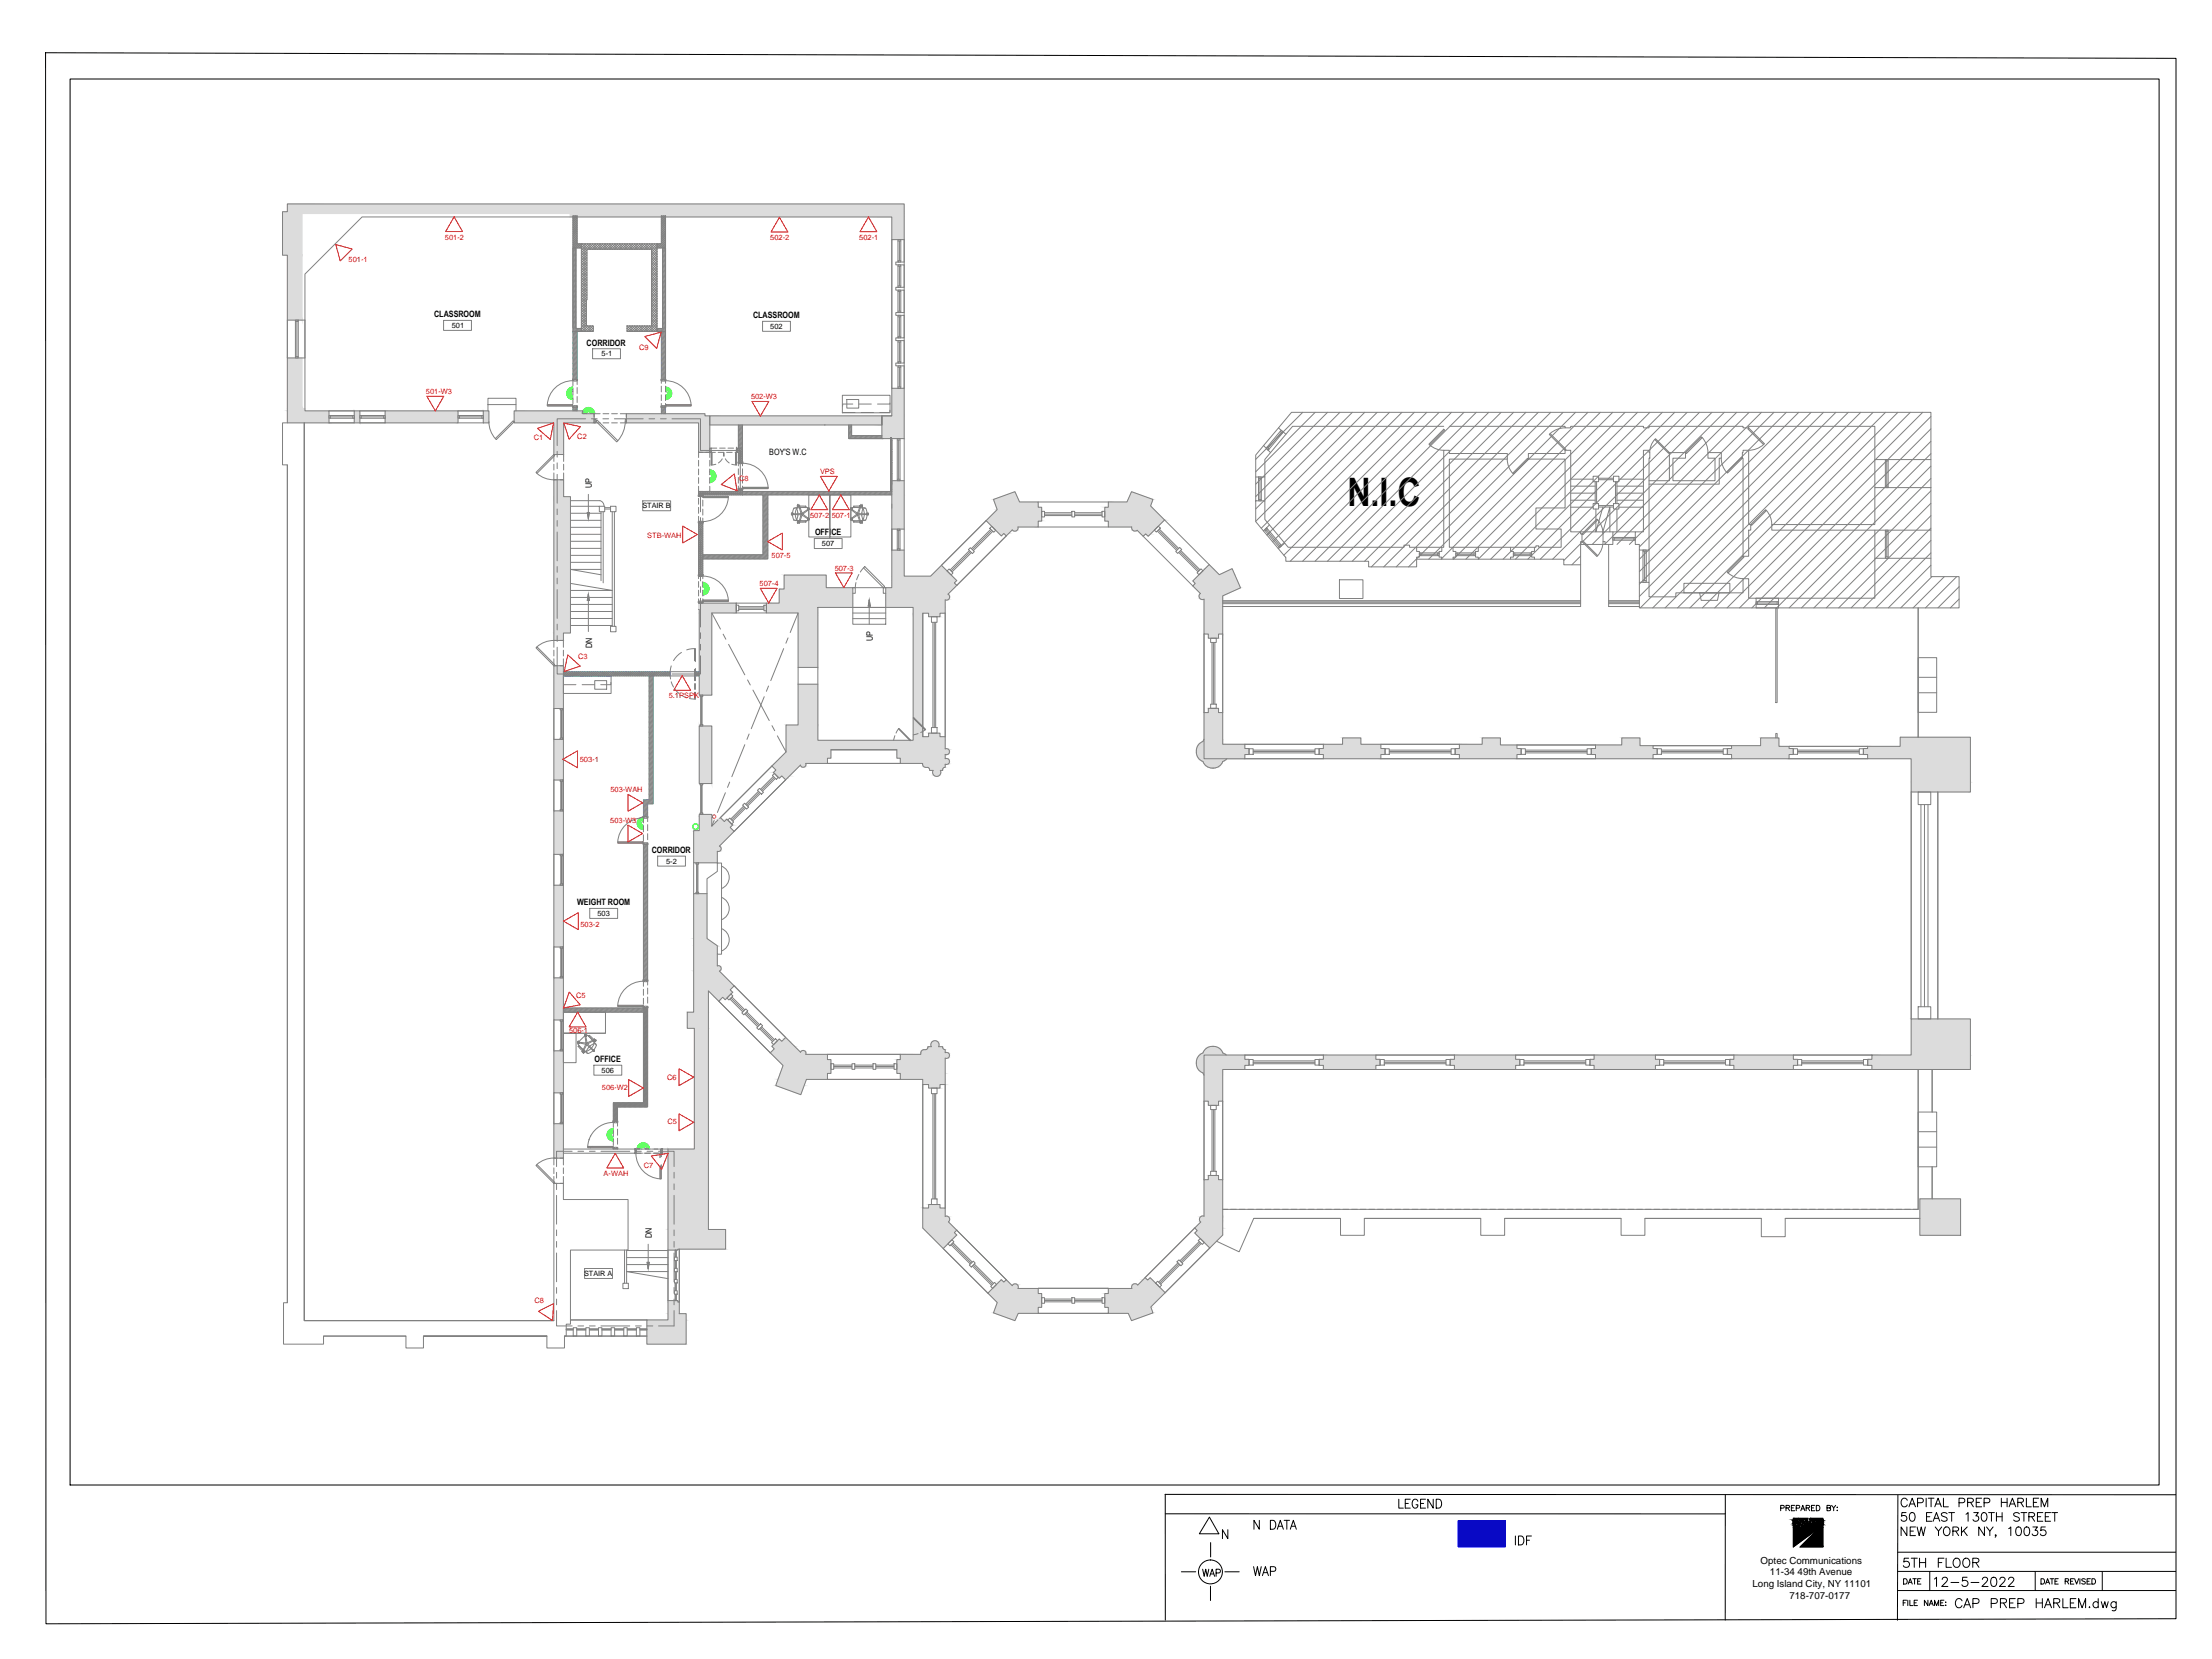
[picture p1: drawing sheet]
<svg xmlns="http://www.w3.org/2000/svg" width="1219mm" height="914mm" viewBox="0 0 1219 914" stroke-linecap="round" stroke-linejoin="round" font-family="sans-serif">
<defs><g id="words">
<text font-size="21.6" x="743" y="279">N.I.C</text>
<g font-size="5.4">
<text x="970" y="862">Optec Communications</text>
<text x="976" y="868">11-34 49th Avenue</text>
<text x="966" y="875">Long Island City, NY 11101</text>
<text x="986" y="881">718-707-0177</text>
</g>
<g font-size="4.8">
<text x="239" y="175">CLASSROOM</text>
<text x="415" y="175">CLASSROOM</text>
<text x="323" y="191">CORRIDOR</text>
<text x="424" y="251">BOY'S W.C</text>
<text x="326" y="269" transform="rotate(-90 326 269)">UP</text>
<text x="449" y="295">OFFICE</text>
<text x="481" y="353" transform="rotate(-90 481 353)">UP</text>
<text x="326" y="357" transform="rotate(-90 326 357)">DN</text>
<text x="359" y="470">CORRIDOR</text>
<text x="318" y="499">WEIGHT ROOM</text>
<text x="328" y="585">OFFICE</text>
<text x="359" y="682" transform="rotate(-90 359 682)">DN</text>
</g>
<g font-size="4.1" fill="#f00">
<text x="245" y="132">501-2</text>
<text x="425" y="132">502-2</text>
<text x="474" y="132">502-1</text>
<text x="192" y="144">501-1</text>
<text x="352" y="193">C9</text>
<text x="235" y="217">501-W3</text>
<text x="414" y="220">502-W3</text>
<text x="294" y="242">C1</text>
<text x="318" y="242">C2</text>
<text x="452" y="261">VPS</text>
<text x="407" y="265">C8</text>
<text x="447" y="286">507-2</text>
<text x="458" y="285">507-1</text>
<text x="357" y="296">STB-WAH</text>
<text x="425" y="307">507-5</text>
<text x="460" y="315">507-3</text>
<text x="419" y="323">507-4</text>
<text x="319" y="363">C3</text>
<text x="369" y="384">5.1PSPK</text>
<text x="320" y="420">503-1</text>
<text x="336" y="437">503-WAH</text>
<text x="336" y="453">503-W3</text>
<text x="320" y="511">503-2</text>
<text x="318" y="550">C5</text>
<text x="314" y="569">506-1</text>
<text x="368" y="595">C6</text>
<text x="332" y="601">506-W2</text>
<text x="368" y="620">C5</text>
<text x="355" y="644">C7</text>
<text x="333" y="648">A-WAH</text>
<text x="295" y="718">C8</text>
</g>
<g font-size="4.1">
<text x="249" y="181">501</text>
<text x="425" y="181">502</text>
<text x="332" y="196">5-1</text>
<text x="453" y="301">507</text>
<text x="367" y="476">5-2</text>
<text x="329" y="505">503</text>
<text x="332" y="591">506</text>
</g>
<g font-size="4">
<text x="354" y="280">STAIR B</text>
<text x="322" y="703">STAIR A</text>
</g>
</g></defs>
<!-- layer: MUC-Text -->
<g fill="#808080" stroke="#808080" stroke-width=".55">
<path d="M479 331l1 3h-1z"/>
<path d="M357 696h1l-1 3z"/>
<path d="M324 282h1l-1 4z"/>
<path d="M324 327l1 4h-1z"/>
</g>
<!-- layer: A-Hatch -->
<g fill="#dcdcdc" stroke="#dcdcdc" stroke-width=".55">
<path d="M368 717h6z"/>
<path d="M553 707l2-2 1 2z"/>
<path d="M559 708h1z"/>
<path d="M548 724h13l-2 4z"/>
<path d="M630 706l1-2 2 2z"/>
<path d="M633 706l1-2 1 2z"/>
<path d="M625 708h1z"/>
<path d="M622 724h13l-11 4z"/>
<path d="M395 532h1z"/>
<path d="M398 550h3l-1 1z"/>
<path d="M394 550h4l-1 1z"/>
<path d="M368 688h6v1z"/>
<path d="M521 670h1z"/>
<path d="M511 679h15l1 2z"/>
<path d="M659 680h15v1z"/>
<path d="M433 572l1 1h-2z"/>
<path d="M428 574l2-1 1 1z"/>
<path d="M442 579h1z"/>
<path d="M429 595h15l-1 3z"/>
<path d="M515 574h1z"/>
<path d="M521 580h1z"/>
<path d="M521 583h1z"/>
<path d="M395 469h1z"/>
<path d="M664 313l2-2 3 2z"/>
<path d="M672 317l7-4 2 4z"/>
<path d="M662 330h12z"/>
<path d="M662 330h1z"/>
<path d="M624 271l11 4h-13z"/>
<path d="M625 293h1z"/>
<path d="M629 294h2l-1 2z"/>
<path d="M631 294h3l-1 2z"/>
<path d="M548 275l11-4 2 4z"/>
<path d="M559 293h1z"/>
<path d="M553 294h3l-1 1z"/>
<path d="M551 294l1 1z"/>
<path d="M551 294h2l-1 1z"/>
<path d="M514 317l5-5 5 5z"/>
<path d="M521 331h1z"/>
<path d="M521 413h1z"/>
<path d="M521 416h1z"/>
<path d="M521 418h1z"/>
<path d="M521 421h1z"/>
<path d="M442 423h1z"/>
<path d="M515 428h2z"/>
<path d="M428 428h3z"/>
<path d="M431 428h4l-1 1z"/>
<path d="M391 229v5h95zM391 229h95v5z"/>
<path d="M158 112v5h340zM158 112h340v5z"/>
<path d="M156 117v1h342zM156 117h342v1z"/>
<path d="M314 118v2h184zM314 118h184v2z"/>
<path d="M492 120v12h6zM492 120h6v12z"/>
<path d="M156 118v23h11zM156 118h11v23z"/>
<path d="M158 141v35h9zM158 141h9v35z"/>
<path d="M158 197v28h9zM158 197h9v28z"/>
<path d="M158 225v1h10zM158 225h10v1z"/>
<path d="M158 226v7h23zM158 226h23v7z"/>
<path d="M305 264v10h6zM305 264h6v10z"/>
<path d="M305 274v75h9zM305 274h9v75z"/>
<path d="M305 349v4h6zM305 349h6v4z"/>
<path d="M283 226v2h38zM283 226h38v2z"/>
<path d="M345 228v1h44zM345 228h44v1z"/>
<path d="M345 229v4h46zM345 229h46v4z"/>
<path d="M283 228v5h44zM283 228h44v5z"/>
<path d="M266 226v7h3zM266 226h3v7z"/>
<path d="M212 226v7h40zM212 226h40v7z"/>
<path d="M195 226v7h3zM195 226h3v7z"/>
<path d="M385 233v16h6zM385 233h6v16z"/>
<path d="M305 233v18h6zM305 233h6v18z"/>
<path d="M305 367v6h6zM305 367h6v6z"/>
<path d="M305 373v18h6zM305 373h6v18z"/>
<path d="M305 408v22h6zM305 408h6v22z"/>
<path d="M305 447v24h6zM305 447h6v24z"/>
<path d="M305 488v34h6zM305 488h6v34z"/>
<path d="M305 579v23h6zM305 579h6v23z"/>
<path d="M305 539v23h6zM305 539h6v23z"/>
<path d="M305 619v19h6zM305 619h6v19z"/>
<path d="M368 717v1h6zM368 717h6v1z"/>
<path d="M368 718h6zM368 718h6z"/>
<path d="M368 718v6h6zM368 718h6v6z"/>
<path d="M368 724v4h10zM368 724h10v4z"/>
<path d="M357 728v13h21zM357 728h21v13z"/>
<path d="M552 705l-1 2h2zM552 705l1 2z"/>
<path d="M559 708h1zM559 708h1z"/>
<path d="M559 708h1zM559 708h1z"/>
<path d="M559 708h2zM559 708h2z"/>
<path d="M558 708h3zM559 708h2z"/>
<path d="M558 708h3zM558 708h3z"/>
<path d="M558 708h3zM558 708h3z"/>
<path d="M549 708h9l-7-1zM551 707h5l2 1z"/>
<path d="M558 708l3 1zM558 708l3 1z"/>
<path d="M549 709h9zM549 708l9 1z"/>
<path d="M548 709h13zM549 709h12z"/>
<path d="M548 709h13zM548 709h13z"/>
<path d="M548 710h13l-13-1zM548 709h13v1z"/>
<path d="M548 710h-1h14zM548 710h13z"/>
<path d="M545 713h27l-25-3zM547 710h25v3z"/>
<path d="M545 713h27zM545 713h27z"/>
<path d="M545 713l5 5h24zM545 713h29v5z"/>
<path d="M550 718l-1 3h25zM550 718h24v3z"/>
<path d="M549 721l-1 3h24zM549 721h23v3z"/>
<path d="M548 724h24zM548 724h24z"/>
<path d="M625 708h1zM625 708h1z"/>
<path d="M625 708h1zM625 708h1z"/>
<path d="M624 708h3zM625 708h2z"/>
<path d="M627 708h11l-8-2zM630 706h5l3 2z"/>
<path d="M624 708h3zM624 708h3z"/>
<path d="M627 708h11zM627 708h11z"/>
<path d="M624 708h3zM624 708h3z"/>
<path d="M624 708h14zM624 708h14z"/>
<path d="M624 708v1h14zM624 708h14v1z"/>
<path d="M624 709h15zM624 709h14h1z"/>
<path d="M624 709v1h15zM624 709h15v1z"/>
<path d="M624 710h16zM624 710h15h1z"/>
<path d="M611 710v2h31zM611 710h29l2 2z"/>
<path d="M611 712v1h31zM611 712h31v1z"/>
<path d="M609 713v7h25zM609 713h33l-8 7z"/>
<path d="M609 720l25 1zM609 720l25 1z"/>
<path d="M611 721v3h24zM611 721h23l1 3z"/>
<path d="M611 724h24zM611 724h24z"/>
<path d="M382 493v24h8zM382 493h8v24z"/>
<path d="M382 517v4h13zM382 517h8l5 4z"/>
<path d="M382 521v11h13zM382 521h13v11z"/>
<path d="M395 532h2zM395 532h2z"/>
<path d="M382 532h13zM382 532h13z"/>
<path d="M382 532l15 1zM382 532l15 1z"/>
<path d="M382 533h15zM382 533h15z"/>
<path d="M382 533h15zM382 533h15z"/>
<path d="M382 533h15zM382 533h15z"/>
<path d="M382 533l16 1zM382 533l16 1z"/>
<path d="M382 534h15zM382 534h16z"/>
<path d="M382 534l15 1zM382 534h15z"/>
<path d="M382 535h15zM382 535h15z"/>
<path d="M382 535h15zM382 535h15z"/>
<path d="M382 535h15zM382 535h15z"/>
<path d="M382 535v8h23zM382 535h15l8 8z"/>
<path d="M382 543v3h20zM382 543h23l-3 3z"/>
<path d="M382 546h21zM382 546h20h1z"/>
<path d="M390 546l1 1h13zM390 546h13l1 1z"/>
<path d="M382 546v1h8zM382 546h8v1z"/>
<path d="M391 547l3 3h7zM391 547h13l-3 3z"/>
<path d="M394 550l1 1h2zM395 551h2l-1 1z"/>
<path d="M382 547v11h8zM382 547h8v11z"/>
<path d="M379 558v9h11zM379 558h11v9z"/>
<path d="M383 567v66h7zM383 567h7v66z"/>
<path d="M368 633v45h22zM368 633h22v45z"/>
<path d="M368 678v10h32zM368 678h32v10z"/>
<path d="M368 689h6zM368 688l6 1h-6z"/>
<path d="M512 664v2h6zM512 664h6v2z"/>
<path d="M521 670h1zM521 670h1z"/>
<path d="M509 666v4h12zM509 666h12v4z"/>
<path d="M521 670h1zM521 670h1z"/>
<path d="M509 670h12zM509 670h12z"/>
<path d="M509 670l14 1zM509 670l14 1z"/>
<path d="M509 671h14zM509 671h14z"/>
<path d="M509 671h14zM509 671h14z"/>
<path d="M509 671l14 1zM509 671l14 1z"/>
<path d="M509 672h14zM509 672h14z"/>
<path d="M509 672h14zM509 672h14z"/>
<path d="M509 672v1h14zM509 672h14v1z"/>
<path d="M509 673h14zM509 673h14z"/>
<path d="M509 673l14 1zM509 673h14z"/>
<path d="M509 674v3h17zM509 674h14l3 3z"/>
<path d="M509 677l1 1h17zM509 677h17l1 1z"/>
<path d="M510 678l1 1h15zM510 678h17l-1 1z"/>
<path d="M511 679l1 2h15zM512 681h15l-7 7z"/>
<path d="M666 648v2h6zM666 648h6v2z"/>
<path d="M664 650v20h10zM664 650h10v20z"/>
<path d="M664 670h10zM664 670h10z"/>
<path d="M662 670h2zM663 670h1z"/>
<path d="M662 670h12zM662 670h12z"/>
<path d="M662 671h12zM662 670l12 1z"/>
<path d="M661 671h13zM662 671h12z"/>
<path d="M661 671h13zM661 671h13z"/>
<path d="M661 671v1h13zM661 671h13v1z"/>
<path d="M661 672h13zM661 672h13z"/>
<path d="M661 672v1h13zM661 672h13v1z"/>
<path d="M661 673h13zM661 673h13z"/>
<path d="M661 673l13 1zM661 673l13 1z"/>
<path d="M659 677h15l-12-3zM662 674h12v3z"/>
<path d="M659 677l1 1h14zM659 677h15v1z"/>
<path d="M659 680h15l-14-2zM660 678h14v2z"/>
<path d="M659 680l1 1h14zM660 681h14l-7 7z"/>
<path d="M667 577h3zM668 577h2z"/>
<path d="M666 577h5zM667 577h4z"/>
<path d="M665 577h7zM666 577h6z"/>
<path d="M665 577h7zM665 577h7z"/>
<path d="M665 578h7l-7-1zM665 577h7v1z"/>
<path d="M664 579h9l-8-1zM665 578h7l1 1z"/>
<path d="M664 579h-1h11zM664 579h9h1z"/>
<path d="M663 579v1h11zM663 579h11v1z"/>
<path d="M662 581h13zM663 580l12 1z"/>
<path d="M662 581h13zM662 581h13z"/>
<path d="M662 581h13zM662 581h13z"/>
<path d="M661 581h15zM662 581h14z"/>
<path d="M661 582h15zM661 581l15 1z"/>
<path d="M661 582h25h-25zM661 582h25z"/>
<path d="M661 582l-1 1h26zM661 582h25v1z"/>
<path d="M660 583v1h26zM660 583h26v1z"/>
<path d="M660 584h26zM660 584h26z"/>
<path d="M660 584l-1 1h29zM660 584h28v1z"/>
<path d="M659 585h29zM659 585h29z"/>
<path d="M659 585v1h29zM659 585h29v1z"/>
<path d="M659 586v1h29zM659 586h29v1z"/>
<path d="M659 587h27zM659 587h27z"/>
<path d="M659 587l1 1h26zM659 587h27v1z"/>
<path d="M660 588v1h26zM660 588h26v1z"/>
<path d="M660 589h26zM660 589h26z"/>
<path d="M660 589l14 1zM660 589l14 1z"/>
<path d="M661 590h13zM661 590h13z"/>
<path d="M661 590l1 1h12zM661 590h13v1z"/>
<path d="M662 591h12zM662 591h12z"/>
<path d="M663 591v1h11zM663 591h11v1z"/>
<path d="M663 592l1 1h10zM663 592h11v1z"/>
<path d="M664 593v14h10zM664 593h10v14z"/>
<path d="M666 607v2h6zM666 607h6v2z"/>
<path d="M431 574h4l-3-1zM432 573h2l1 1z"/>
<path d="M428 574l-3 3h13zM428 574h7l3 3z"/>
<path d="M425 577l2 1h12zM425 577h13l1 1z"/>
<path d="M442 579h1zM442 579h1z"/>
<path d="M442 579h1zM442 579h1z"/>
<path d="M442 579h1zM442 579h1z"/>
<path d="M442 579h2zM442 579h2z"/>
<path d="M442 579h2zM442 579h2z"/>
<path d="M442 579l2 1zM442 579l2 1z"/>
<path d="M441 580h3zM441 580h3z"/>
<path d="M427 578l-2 2h16zM427 578h12l2 2z"/>
<path d="M441 580h3zM441 580h3z"/>
<path d="M425 580h16zM425 580h16z"/>
<path d="M425 580h19zM425 580h19z"/>
<path d="M425 580h19zM425 580h19z"/>
<path d="M425 580h19zM425 580h19z"/>
<path d="M425 580l19 1zM425 580l19 1z"/>
<path d="M425 581h19zM425 581h19z"/>
<path d="M425 581l3 3h28zM425 581h31v3z"/>
<path d="M428 584l4 3h26zM428 584h30v3z"/>
<path d="M432 587l-2 5h28zM432 587h26v5z"/>
<path d="M430 592l-1 3h27zM430 592h26v3z"/>
<path d="M429 595l-1 3h15zM428 598h15l-2 5z"/>
<path d="M514 574h2zM515 574h1z"/>
<path d="M514 574h3zM514 574h3z"/>
<path d="M514 574l-1 1h4zM514 574h3v1z"/>
<path d="M513 575h5zM513 575h4h1z"/>
<path d="M513 575v1h5zM513 575h5v1z"/>
<path d="M513 576h5zM513 576h5z"/>
<path d="M513 576v1h4zM513 576h5l-1 1z"/>
<path d="M511 577h9zM511 577h9z"/>
<path d="M511 577h9zM511 577h9z"/>
<path d="M511 577l9 1zM511 577l9 1z"/>
<path d="M511 578h9zM511 578h9z"/>
<path d="M511 578h9zM511 578h9z"/>
<path d="M511 578h9zM511 578h9z"/>
<path d="M511 578h9zM511 578h9z"/>
<path d="M511 578h9zM511 578h9z"/>
<path d="M511 578h9zM511 578h9z"/>
<path d="M511 578h9zM511 578h9z"/>
<path d="M511 578h9zM511 578h9z"/>
<path d="M511 579h10zM511 578l10 1z"/>
<path d="M511 579h10zM511 579h10z"/>
<path d="M510 579h11zM511 579h10z"/>
<path d="M509 579h12zM509 579h12z"/>
<path d="M508 579h13zM509 579h12z"/>
<path d="M508 579h13zM508 579h13z"/>
<path d="M508 579h13zM508 579h13z"/>
<path d="M508 579v1h13zM508 579l13 1z"/>
<path d="M521 580h1zM521 580h1z"/>
<path d="M508 580h13zM508 580h13z"/>
<path d="M521 580h1zM521 580h1z"/>
<path d="M508 580h13zM508 580h13z"/>
<path d="M508 580h15zM508 580h15zM508 580h15zM508 580h15z"/>
<path d="M508 580l15 1zM508 580l15 1z"/>
<path d="M508 581h15zM508 581h15z"/>
<path d="M508 581h15zM508 581h15z"/>
<path d="M496 581h27zM496 581h27z"/>
<path d="M496 581l27 1zM496 581l27 1z"/>
<path d="M496 582h27zM496 582h27z"/>
<path d="M496 582l27 1zM496 582h27z"/>
<path d="M496 583h27zM496 583h27z"/>
<path d="M496 583h27zM496 583h27z"/>
<path d="M496 583h26zM496 583h27z"/>
<path d="M521 583h1zM521 583h1z"/>
<path d="M496 583h25zM496 583h25z"/>
<path d="M521 583h1zM521 583h1z"/>
<path d="M496 583v1h25zM496 583h25v1z"/>
<path d="M494 584v8h27zM494 584h27v8z"/>
<path d="M496 592v3h25zM496 592h25v3z"/>
<path d="M509 595v3h12zM509 595h12v3z"/>
<path d="M512 598v2h6zM512 598h6v2z"/>
<path d="M385 449v1h7zM385 449h7v1z"/>
<path d="M385 450h7zM385 450h7z"/>
<path d="M385 450h7zM385 450h7z"/>
<path d="M397 451l-1 1h2zM397 451l1 1z"/>
<path d="M400 452h1zM400 452h1z"/>
<path d="M396 452h2zM396 452h2z"/>
<path d="M399 453h3l-2-1zM400 452h1l1 1z"/>
<path d="M395 453h4l-3-1zM396 452h2l1 1z"/>
<path d="M395 453l-2 2h11zM395 453h7l2 2z"/>
<path d="M385 450v5h7zM385 450h7v5z"/>
<path d="M392 455h11h-10zM393 455h11h-1z"/>
<path d="M385 455h7zM385 455h7z"/>
<path d="M385 455v1h17zM385 455h18l-1 1z"/>
<path d="M385 456v2h19zM385 456h17l2 2z"/>
<path d="M382 458h23zM382 458h22h1z"/>
<path d="M382 458v8h15zM382 458h23l-8 8z"/>
<path d="M382 466l15 1zM382 466l15 1z"/>
<path d="M382 467h15zM382 467h15z"/>
<path d="M382 467h15zM382 467h15z"/>
<path d="M382 467h15zM382 467h15z"/>
<path d="M382 467l16 1zM382 467l16 1z"/>
<path d="M382 468h15zM382 468h16z"/>
<path d="M382 468l15 1zM382 468h15z"/>
<path d="M382 469h15zM382 469h15z"/>
<path d="M382 469h15zM382 469h15z"/>
<path d="M382 469h15zM382 469h15z"/>
<path d="M395 469h1zM395 469h2z"/>
<path d="M382 469h13zM382 469h13z"/>
<path d="M382 469v7h13zM382 469h13v7z"/>
<path d="M385 400v32h7zM385 400h7v32z"/>
<path d="M385 332v4h21zM385 332h21v4z"/>
<path d="M385 336v2h21zM385 336h21v2z"/>
<path d="M385 338v45h7zM385 338h7v45z"/>
<path d="M1058 661v20h23zM1058 661h23v20z"/>
<path d="M879 582v2h33zM879 582h33v2z"/>
<path d="M876 584v3h39zM876 584h39v3z"/>
<path d="M879 587v2h33zM879 587h33v2z"/>
<path d="M956 582v2h32zM956 582h32v2z"/>
<path d="M953 584v3h38zM953 584h38v3z"/>
<path d="M956 587v2h32zM956 587h32v2z"/>
<path d="M1053 562v20h33zM1053 562h33v20z"/>
<path d="M1032 582v2h54zM1032 582h54v2z"/>
<path d="M1029 584v3h57zM1029 584h57v3z"/>
<path d="M1032 587v2h54zM1032 587h54v2z"/>
<path d="M729 582v2h29zM729 582h29v2z"/>
<path d="M727 584v3h34zM727 584h34v3z"/>
<path d="M729 587v2h29zM729 587h29v2z"/>
<path d="M802 582v2h33zM802 582h33v2z"/>
<path d="M799 584v3h39zM799 584h39v3z"/>
<path d="M802 587v2h33zM802 587h33v2z"/>
<path d="M1047 406v5h39zM1047 406h39v5z"/>
<path d="M1029 411v2h57zM1029 411h57v2z"/>
<path d="M1027 413v3h59zM1027 413h59v3z"/>
<path d="M1029 416v2h57zM1029 416h57v2z"/>
<path d="M1053 418v13h33zM1053 418h33v13z"/>
<path d="M1053 431v6h33zM1053 431h33v6z"/>
<path d="M666 390v3h6zM666 390h6v3z"/>
<path d="M664 393v14h10zM664 393h10v14z"/>
<path d="M664 407l-1 1h11zM664 407h10v1z"/>
<path d="M663 408v1h11zM663 408h11v1z"/>
<path d="M662 409h12h-11zM663 409h11z"/>
<path d="M661 410h13l-12-1zM662 409h12v1z"/>
<path d="M661 410h13h-13zM661 410h13z"/>
<path d="M661 410h25zM661 410h25z"/>
<path d="M661 410l-1 1h26zM661 410h25v1z"/>
<path d="M660 411v1h26zM660 411h26v1z"/>
<path d="M660 412v1h26zM660 412h26v1z"/>
<path d="M660 413h28zM660 413h28z"/>
<path d="M659 413v1h29zM659 413h29v1z"/>
<path d="M659 414v1h29zM659 414h29v1z"/>
<path d="M659 415v1h29zM659 415h29v1z"/>
<path d="M659 416h29zM659 416h29z"/>
<path d="M660 416h26zM660 416h26z"/>
<path d="M660 416v1h26zM660 416h26v1z"/>
<path d="M660 417l1 1h25zM660 417h26v1z"/>
<path d="M661 418h25zM661 418h25z"/>
<path d="M661 418v1h15zM661 418h15v1z"/>
<path d="M661 419h15zM661 419h15z"/>
<path d="M661 419h1h13zM661 419h15h-1z"/>
<path d="M662 419h13zM662 419h13z"/>
<path d="M662 419l12 1zM662 419h13z"/>
<path d="M663 420v1h11zM663 420h11v1z"/>
<path d="M663 421h1h9zM663 421h11h-1z"/>
<path d="M664 421l1 1h7zM664 421h9l-1 1z"/>
<path d="M665 422v1h7zM665 422h7v1z"/>
<path d="M665 423h6zM665 423h7h-1z"/>
<path d="M666 423h4zM666 423h5z"/>
<path d="M667 423h2zM667 423h3z"/>
<path d="M894 407v4h10zM894 407h10v4z"/>
<path d="M879 411h25zM879 411h25z"/>
<path d="M879 411v2h32zM879 411h32v2z"/>
<path d="M877 413v3h36zM877 413h36v3z"/>
<path d="M879 416v2h32zM879 416h32v2z"/>
<path d="M740 407v3h10zM740 407h10v3z"/>
<path d="M729 410v3h32zM729 410h32v3z"/>
<path d="M727 413v3h36zM727 413h36v3z"/>
<path d="M729 416v2h32zM729 416h32v2z"/>
<path d="M970 407v4h10zM970 407h10v4z"/>
<path d="M954 411h26zM954 411h26z"/>
<path d="M954 411v2h32zM954 411h32v2z"/>
<path d="M952 413v3h36zM952 413h36v3z"/>
<path d="M954 416v2h32zM954 416h32v2z"/>
<path d="M817 407v3h10zM817 407h10v3z"/>
<path d="M804 410l23 1zM804 410l23 1z"/>
<path d="M804 411v2h32zM804 411h32v2z"/>
<path d="M802 413v3h36zM802 413h36v3z"/>
<path d="M804 416v2h32zM804 416h32v2z"/>
<path d="M661 317h11l-8-4zM664 313h5l3 4z"/>
<path d="M657 320h25l-21-3zM661 317h20l1 3z"/>
<path d="M657 320l2 2h24zM657 320h25l1 2z"/>
<path d="M657 323h26l-24-1zM659 322h24v1z"/>
<path d="M657 323l2 1h25zM657 323h26l1 1z"/>
<path d="M659 324l3 3h15zM659 324h25l-7 3z"/>
<path d="M661 327h15zM662 327h15z"/>
<path d="M661 327v1h14zM661 327h15z"/>
<path d="M661 328h13zM661 328h14h-1z"/>
<path d="M661 328h13zM661 328h13z"/>
<path d="M661 328l13 1zM661 328l13 1z"/>
<path d="M661 329h13zM661 329h13z"/>
<path d="M661 329v1h13zM661 329h13v1z"/>
<path d="M661 330h13zM661 330h13z"/>
<path d="M662 330h12zM661 330h13zM661 330h13z"/>
<path d="M662 330h1zM662 330h2z"/>
<path d="M662 330h1zM662 330h1z"/>
<path d="M664 330v19h10zM664 330h10v19z"/>
<path d="M666 349v3h6zM666 349h6v3z"/>
<path d="M622 275l-1 2h14zM622 275h13v2z"/>
<path d="M611 277v2h23zM611 277h24l-1 2z"/>
<path d="M611 279v1h24zM611 279h23l1 1z"/>
<path d="M609 280v7h33zM609 280h26l7 7z"/>
<path d="M609 287h32zM609 287h33h-1z"/>
<path d="M611 287v3h27zM611 287h30l-3 3z"/>
<path d="M624 290v1h14zM624 290h14v1z"/>
<path d="M624 291h13zM624 291h14h-1z"/>
<path d="M624 291v1h13zM624 291h13v1z"/>
<path d="M624 292h12zM624 292h13z"/>
<path d="M624 292h12zM624 292h12z"/>
<path d="M624 292h3zM624 292h3z"/>
<path d="M625 292l1 1zM625 292h2z"/>
<path d="M625 293h1zM625 293h1z"/>
<path d="M625 293h1zM625 293h1z"/>
<path d="M627 292l2 2h5zM627 292h9l-2 2z"/>
<path d="M548 275v2h14zM548 275h13l1 2z"/>
<path d="M548 277l1 3h23zM548 277h24v3z"/>
<path d="M549 280l1 1h24zM549 280h25v1z"/>
<path d="M544 287h30l-24-6zM550 281h24v6z"/>
<path d="M544 287h30zM544 287h30z"/>
<path d="M544 287l3 3h25zM544 287h28v3z"/>
<path d="M547 290v1h14zM547 290h14v1z"/>
<path d="M547 291h1h13zM547 291h14z"/>
<path d="M548 291v1h13zM548 291h13v1z"/>
<path d="M548 292h13zM548 292h13z"/>
<path d="M558 292h3zM558 292h3z"/>
<path d="M549 292h9zM549 292h9z"/>
<path d="M558 292h2zM558 292h3z"/>
<path d="M558 292h2zM558 292h2z"/>
<path d="M558 292l2 1zM558 292h2z"/>
<path d="M559 293h1zM559 293h1z"/>
<path d="M559 293h1zM559 293h1z"/>
<path d="M549 292l2 2h5zM549 292h9l-2 2z"/>
<path d="M492 214v15h6zM492 214h6v15z"/>
<path d="M486 229v13h12zM486 229h12v13z"/>
<path d="M492 265v8h6zM492 265h6v8z"/>
<path d="M492 273v19h6zM492 273h6v19z"/>
<path d="M513 318h12l-11-1zM514 317h10l1 1z"/>
<path d="M492 303v15h6zM492 303h6v15z"/>
<path d="M492 318v2h35zM492 318h33l2 2z"/>
<path d="M492 320v1h34zM492 320h35l-1 1z"/>
<path d="M492 321v2h35zM492 321h34l1 2z"/>
<path d="M492 323v1h34zM492 323h35l-1 1z"/>
<path d="M432 317v7h23zM432 317h23v7z"/>
<path d="M432 324v1h38zM432 324h38v1z"/>
<path d="M488 324v3h35zM488 324h38l-3 3z"/>
<path d="M488 327l35 1zM488 327l35 1z"/>
<path d="M488 328h35zM488 328h35z"/>
<path d="M488 328h35zM488 328h35z"/>
<path d="M488 328v1h35zM488 328h35v1z"/>
<path d="M488 329h35zM488 329h35z"/>
<path d="M488 329v1h35zM488 329h35v1z"/>
<path d="M488 330h35zM488 330h35z"/>
<path d="M488 330h35zM488 330h35z"/>
<path d="M488 330l34 1zM488 330h35z"/>
<path d="M521 331h1zM521 331h1z"/>
<path d="M488 331h33zM488 331h33z"/>
<path d="M521 331h1zM521 331h1z"/>
<path d="M429 325v7h41zM429 325h41v7z"/>
<path d="M488 331v4h33zM488 331h33v4z"/>
<path d="M422 332v3h48zM422 332h48v3z"/>
<path d="M422 335v3h29zM422 335h29v3z"/>
<path d="M503 335v3h18zM503 335h18v3z"/>
<path d="M440 338v1h11zM440 338h11v1z"/>
<path d="M512 338v2h6zM512 338h6v2z"/>
<path d="M440 339v29h11zM440 339h11v29z"/>
<path d="M440 377v23h11zM440 377h11v23z"/>
<path d="M512 404v2h6zM512 404h6v2z"/>
<path d="M503 338v68h6zM503 338h6v68z"/>
<path d="M503 406v2h18zM503 406h18v2z"/>
<path d="M433 400v8h18zM433 400h18v8z"/>
<path d="M521 413h1zM521 413h1z"/>
<path d="M433 408v5h88zM433 408h88v5z"/>
<path d="M521 413h1zM521 413h1z"/>
<path d="M433 413h88zM433 413h88z"/>
<path d="M433 413h90zM433 413h90z"/>
<path d="M433 413h90zM433 413h90z"/>
<path d="M433 413h90zM433 413h90z"/>
<path d="M494 413h29zM494 413h29z"/>
<path d="M494 413l29 1zM494 413l29 1z"/>
<path d="M494 414h29zM494 414h29z"/>
<path d="M433 413v1h25zM433 413h25v1z"/>
<path d="M494 414v1h29zM494 414h29v1z"/>
<path d="M494 415h29zM494 415h29z"/>
<path d="M494 415h29zM494 415h29z"/>
<path d="M494 415l29 1zM494 415h29z"/>
<path d="M494 416h28zM494 416h29z"/>
<path d="M521 416h1zM521 416h1z"/>
<path d="M521 416h1zM521 416h1z"/>
<path d="M494 416v2h27zM494 416h27v2z"/>
<path d="M430 418h28l-25-4zM433 414h25v4z"/>
<path d="M521 418h1zM521 418h1z"/>
<path d="M496 418h25zM496 418h25z"/>
<path d="M521 418h1zM521 418h1z"/>
<path d="M496 418h25zM496 418h25z"/>
<path d="M496 418h27zM496 418h27z"/>
<path d="M496 418l27 1zM496 418l27 1z"/>
<path d="M496 419h27zM496 419h27z"/>
<path d="M496 419h27zM496 419h27z"/>
<path d="M496 419v1h27zM496 419h27v1z"/>
<path d="M496 420h27zM496 420h27z"/>
<path d="M496 420l27 1zM496 420h27z"/>
<path d="M496 421h27zM496 421h27z"/>
<path d="M427 421h29l-26-3zM430 418h26v3z"/>
<path d="M509 421h14zM509 421h14z"/>
<path d="M509 421h14zM509 421h14z"/>
<path d="M427 421h17zM427 421h17z"/>
<path d="M509 421h13zM509 421h14z"/>
<path d="M509 421h13zM509 421h13z"/>
<path d="M521 421h1zM521 421h1z"/>
<path d="M521 421h1zM521 421h1z"/>
<path d="M427 421l-1 1h18zM427 421h17v1z"/>
<path d="M509 421l12 1zM509 421l12 1z"/>
<path d="M426 422h18zM426 422h18z"/>
<path d="M441 422h3zM441 422h3z"/>
<path d="M426 422h15zM426 422h15z"/>
<path d="M509 422h12zM509 422h12z"/>
<path d="M441 422h3zM441 422h3z"/>
<path d="M425 422h16zM426 422h15z"/>
<path d="M441 422h3zM441 422h3z"/>
<path d="M509 422h12zM509 422h12z"/>
<path d="M441 422h3zM441 422h3z"/>
<path d="M442 422l2 1zM442 422h2z"/>
<path d="M509 422l12 1zM509 422l12 1z"/>
<path d="M442 423h2zM442 423h2z"/>
<path d="M442 423h1zM442 423h2z"/>
<path d="M509 423h12zM509 423h12z"/>
<path d="M442 423h1zM442 423h1z"/>
<path d="M442 423h1zM442 423h1z"/>
<path d="M510 423h11zM510 423h11z"/>
<path d="M510 423h11zM510 423h11z"/>
<path d="M511 423h9zM511 423h10z"/>
<path d="M511 423h9zM511 423h9z"/>
<path d="M512 423h8zM512 423h8z"/>
<path d="M512 423l8 1zM512 423h8z"/>
<path d="M512 424h8zM512 424h8z"/>
<path d="M512 424h8zM512 424h8z"/>
<path d="M425 422l3 2h10zM425 422h16l-3 2z"/>
<path d="M512 424v1h8zM512 424h8v1z"/>
<path d="M514 425h5zM514 425h4h1z"/>
<path d="M514 425v1h5zM514 425h5v1z"/>
<path d="M426 426h11l-9-2zM428 424h10l-1 2z"/>
<path d="M514 426h4zM514 426h5h-1z"/>
<path d="M514 426v1h4zM514 426h4v1z"/>
<path d="M514 427h1h3zM514 427h4z"/>
<path d="M426 426l2 2h7zM426 426h11l-2 2z"/>
<path d="M515 427l2 1zM515 427h3z"/>
<path d="M515 428h2zM516 428h1z"/>
<path d="M428 428h3zM428 428h3l-1 1z"/>
<path d="M431 428l1 1h2zM432 429h2l-1 1z"/>
</g>
<!-- layer: 0 -->
<path d="M454 234h1M470 324h1v3h-1M488 324h-1v3h1M440 377h11M440 368h11" fill="none" stroke="#808080" stroke-width=".55"/>
<!-- layer: A-WALL-INT NEW -->
<g fill="none" stroke="#808080" stroke-width=".55">
<path d="M316 119v18h4M318 119v15h2M365 119v15h-3M367 119v18h-5M316 137h1v44h3v2h-4h4h-4zM316 137v44M317 137v44h3M320 134v49M320 134h42M362 134v49M365 137v44h-3M367 137v44"/>
<path d="M320 183h7v-3h-4l1-43h35v43h-13v3h16M362 183h5v-46h-2v44h-3v2h5M362 183h5M367 183v26h-2M365 224h2M407 234v13M409 234v21h-2l-1-8h3M468 234v8h19M469 234v6h17M468 242h19M409 271h83M409 273v-3h-2v1h-22v2h36v33h-34"/>
<path d="M492 273h-69v35h-36M385 288h2v29h-2zM385 332h2zM355 450h2M355 465h2v75h-2zM311 556l46-1v55h-17v8h-2v-10h17v-50h-44zM355 540h2M355 555h2"/>
</g>
<!-- layer: EX-Windows -->
<g fill="none" stroke="#808080" stroke-width=".55">
<path d="M495 132h1v12h-1zM495 133h1M496 133v11M495 160h1v12h-1zM495 146h1v12h-1zM495 144h1M495 147h1M495 158h1M496 147v11M163 176h1v21h-1zM163 177h1M164 177v20"/>
<path d="M495 174h1v12h-1zM495 161h1M495 172h1M495 175h1M496 161v11M496 175v10M163 197h1M495 188h1v12h-1zM495 188h1M495 199h1M495 185h1M496 188v11"/>
<path d="M495 202h1v12h-1zM495 202h1M495 213h1M496 202v11M181 229h14v2h-14zM182 230h12M182 229v2M194 229v2M198 229h14v2h-14zM199 230h12M199 229v2M211 229v2"/>
<path d="M252 229h14v2h-14zM253 230h13M253 229v2M266 229v2M495 242h1v23h-1zM495 243h1M495 243v21M495 264h1M492 292v11M495 292h1v11h-1zM495 292h1M495 292v10"/>
<path d="M546 292l-11 10M547 290l2 2-1 1-2-2zM547 292l-11 11M547 293l-10 10M574 282h2v3h-2zM576 283h15M576 284h15M591 282h1v3h-1zM592 283h15M592 284h15M607 282h2v3h-2zM636 292l2-2 2 1-3 2z"/>
<path d="M638 293l11 10M638 292l11 11M639 292l11 10M495 302h1M523 314l2 2-1 1-2-2zM534 303l-10 11M535 302l2 2-1 1-2-2zM535 304l-11 11M535 305l-10 10M648 304l2-2 1 1-2 2zM650 304l10 11M650 304l11 11"/>
<path d="M651 303l10 11M662 314l1 1-2 2-1-1zM406 334h1v3h-1zM407 335h14M407 334h14M407 336h14M421 334h1v3h-1zM513 340h3v3h-3zM514 343v58M515 343v58M516 343v58M667 352h3v2h-3z"/>
<path d="M668 354v34M669 354v34M670 354v34M309 391h1h-1zM309 391v16M310 391v16M386 399h1v1h-1zM386 383h1v1h-1zM386 384v15M387 384v15M667 388h3v2h-3zM309 407h1v1h-1z"/>
<path d="M513 401h3v3h-3zM688 413h3v3h-3zM691 414h34M691 415h34M691 413h34M725 413h2v3h-2zM763 413h3v3h-3zM766 414h34M766 415h34M766 413h34M800 413h2v3h-2zM838 413h3v3h-3z"/>
<path d="M841 414h34M841 415h34M841 413h34M875 413h2v3h-2zM913 413h3v3h-3zM916 414h34M916 415h34M916 413h34M950 413h2v3h-2zM988 413h3v3h-3zM991 414h34M991 415h34"/>
<path d="M991 413h34M1025 413h2v3h-2zM309 430h1v1h-1zM309 431v15M310 431v15M386 432h1v1h-1zM386 433v15M387 433v15M418 436l-7 7M419 434l2 3-1 1-2-2zM419 437l-8 7M419 437l-7 7"/>
<path d="M426 427l1-1 2 2-1 2zM426 428l-7 7M427 428l-7 8M427 429l-7 7M1057 437h7v6h-7zM309 446h1v1h-1zM386 448h1v1h-1zM401 452l1-1 2 2-1 1zM410 444l-7 7M410 443l3 2-2 1-2-2zM410 445l-7 7M411 445l-7 8"/>
<path d="M1059 443v112M1061 443v112M1063 443v112M309 471h1v1h-1zM309 472v15M310 472v15M384 476h1h-1zM384 476v16M385 476v16M309 487h1v1h-1zM384 492h1v1h-1zM309 538h1v1h-1z"/>
<path d="M309 522h1v1h-1zM309 523v15M310 523v15M401 550l2-2 1 1-2 2zM402 551l7 7M403 550l7 7M403 550l8 7M409 558l2-2 1 1-2 2zM411 559l7 7M411 558l7 7M412 558l7 7M1057 555h7v7h-7z"/>
<path d="M309 578h1v1h-1zM309 562h1v1h-1zM309 563v15M310 563v15M419 567l7 7M419 564l1 1-2 3-1-2zM419 566l7 8M420 566l7 7M425 575l2-2 2 1-3 2zM458 586h2v3h-2zM460 588h10M460 587h10"/>
<path d="M460 589h10M470 586h1v3h-1zM471 588h10M471 587h10M471 589h10M481 586h2v3h-2zM483 588h10M483 587h10M483 589h10M493 586h1v3h-1zM513 600h3v3h-3zM688 584h3v3h-3z"/>
<path d="M691 586h34M691 585h34M725 584h2v3h-2zM761 584h2v3h-2zM763 586h34M763 585h34M797 584h2v3h-2zM838 584h2v3h-2zM840 586h34M840 585h34M874 584h2v3h-2zM915 584h2v3h-2z"/>
<path d="M917 586h34M917 585h34M951 584h2v3h-2zM991 584h2v3h-2zM993 586h34M993 585h34M1027 584h2v3h-2zM309 619h1h-1zM309 602h1v1h-1zM309 603v16M310 603v16M514 603v58"/>
<path d="M515 603v58M516 603v58M667 609h3v3h-3zM668 612v34M669 612v34M670 612v34M667 646h3v2h-3zM513 661h3v3h-3zM372 693v-4h1v4M372 695v4M372 689v4M373 695v4"/>
<path d="M522 686l3-3 1 1-2 3zM524 686l11 11M525 686l10 10M525 685l11 11M534 697l2-2 2 1-3 2zM536 698l11 10M536 697l11 11M537 697l11 10M649 696l-10 11M650 694l2 3-1 1-2-3zM650 697l-11 10M650 697l-10 11"/>
<path d="M661 684l-11 11M662 683l2 2-1 1-3-2zM662 685l-11 10M662 685l-11 11M372 713v4h1v-4M372 701v4M372 707v4M372 713v4M373 701v4M373 707v4M548 707l1 1-2 2-1-1zM574 715h2v3h-2z"/>
<path d="M576 717h15M576 716h15M576 718h15M591 715h1v3h-1zM592 717h15M592 716h15M592 718h15M607 715h2v3h-2zM638 706l2 2-1 1-2-2zM312 733h4M316 732h-4v1h4M318 733h5"/>
<path d="M318 732h5M325 733h5M325 732h5M332 733h5M332 732h5M339 733h5M339 732h5M346 733h5M346 732h5M353 732h4v1h-4M353 733h4"/>
</g>
<!-- layer: EX-Int Wall -->
<path d="M738 320h13v10h-13zM871 311v23M887 300v34M674 333h197M674 332h197M887 333h17M887 332h17M979 335h1v52h-1zM458 413h36M979 407v-3h1v3" fill="none" stroke="#808080" stroke-width=".55"/>
<!-- layer: A-Grid -->
<g fill="none" stroke="#808080" stroke-width=".55">
<path d="M392 338l5 9M440 338l-4 11M399 350l1 2M402 355l9 17M432 357l-7 18M434 352l-1 3M412 375l2 3M424 378l-2 3M415 380l9 17M421 384l-7 18M426 400l1 3M411 410l-8 18"/>
<path d="M413 405l-1 3M428 406l5 8M400 437l-5 11M402 431l-1 3M394 452l-2 3"/>
</g>
<!-- layer: A-Furniture -->
<g fill="none" stroke="#808080" stroke-width=".55">
<path d="M439 280h-1M439 280a10 10 0 0 1 0 7h-1M439 279h.1M439 278v1M440 279h.1M440 278h.1M440 279h1M440 280h5h1M440 279a7 7 0 0 0 0 8M440 279l1 4h-4M441 279h.1M441 278v1"/>
<path d="M441 279h-1M441 279h-1h1M441 279l1 4 4-3M441 279h3M444 279h.1M444 279v1M444 280h-3M444 280h.1M446 273h11v23v-23h12v23h-23zM470 280h.1M471 280h3M471 279l-1 1"/>
<path d="M471 279h.1M474 279h-3M474 279h.1M474 279l-1 4-4-3M474 279l-1 4h4M474 278v1M474 279h1h-1M474 279h1M474 278h.1M475 279a7 7 0 0 1 0 9M475 279h.1M475 280h-3a2.1 2.1 0 0 0-3 0 2.1 2.1 0 0 0 0 3v3"/>
<path d="M475 278h.1M475 278v1M476 280a9 9 0 0 0 0 7h1M476 280h1M476 280h.1M436 284h.1M436 283h.1M436 283v1M436 283h1M437 283v1M437 283h-1M437 284h-1"/>
<path d="M437 284h.1M437 283h.1M437 284h-1h1M437 284h4l-1 4M438 280a5 5 0 0 0 0 7M440 288h.1M440 287v1M440 288h1M441 288h.1M441 288h-1h1M441 287h3M444 288h.1"/>
<path d="M444 287h.1M444 287v1h-3M445 286h.1M445 281h.1M445 280h.1M445 280v1M445 286h1M445 280h1M445 281h1M445 287h.1M446 286l-1 1h-5M446 280v6"/>
<path d="M446 286h-1M446 286h.1M446 286l-4-2-1 4M446 280h.1M446 280v1M446 281l-3 2 3 3M446 281h-1M446 281h.1M446 280h-1M446 287h.1M446 287h-1M446 286h-1h1"/>
<path d="M469 286h.1M469 287h.1M469 281h.1M469 280h.1M469 286h1h-1M469 286h1M469 280v1M469 280h1M469 281h1M469 281l3 2-3 3M469 286a1.3 1.3 0 0 0 2 1h4M469 286l4-2 1 4"/>
<path d="M470 287h.1M470 286h.1M470 281h.1M470 287h-1M470 280v1M470 287l1 1M471 288h.1M471 288h3M474 287h-4M474 288h.1M474 288h1h-1M474 288h1"/>
<path d="M475 288h.1M475 288h-1M477 280a5 5 0 0 1 0 7M477 284h-4l1 4M478 284h.1M478 283h.1M478 283v1M478 284h1h-1M478 283h1M479 283h.1M479 284h-1M479 283v1"/>
<path d="M311 558h23v11h-23zM311 569h7v17h-7zM311 569h23M318 575h.1M318 575h1M318 575h1h-1M318 574v1M319 575h.1M319 574h.1M319 574v1M319 575l4 1-2 3M319 575v1l3 3"/>
<path d="M319 577h.1M319 574l-1 1M319 577l2 2M319 576v1M319 576h.1M319 576l3 3M321 580h.1M321 579h.1M321 579v1M321 580h1h-1M321 580h1M321 579l1 1"/>
<path d="M322 579v1M322 579h.1M322 580h.1M322 571h.1M322 571h1M322 571h1h-1M322 571l1 4-4-1M323 570h.1M323 570v1M323 570l-1 1M323 571h-1M323 571h.1"/>
<path d="M323 571l1 4 3-2M323 580h.1M324 579l-2 1M324 571l3 3M324 571h.1M325 571h.1M325 571h-1M325 571l2 2M326 579l-3-3-2 3M327 579h.1M327 579v1M327 578v1"/>
<path d="M327 580h.1M327 579h1M327 573h.1M327 574l-2-2a2.1 2.1 0 0 0-2-2 2.1 2.1 0 0 0-2 2l-2 3M327 573l1 1-1-1M327 575l-1 2-3 2M327 573l1 1M327 574h1M327 573h1M328 573h.1M328 574h.1M328 573l-4 2 3 3"/>
<path d="M328 573h-1M328 579h.1M328 573v1M328 575l-2 1-3 4M328 575h.1M328 574h-1M328 575l1 1M329 576a5 5 0 0 1-6 4"/>
<circle cx="442" cy="283" r=".4"/>
<circle cx="473" cy="283" r=".4"/>
<circle cx="323" cy="575" r=".4"/>
</g>
<!-- layer: MUC-LOW_WALL -->
<g fill="none" stroke="#808080" stroke-width=".55">
<path d="M492 132v82M498 132v12M498 146v12M498 160v12M158 176v21M168 176v21M498 174v12M498 188v12M498 202v12M181 226h14M181 233h14M198 226h14"/>
<path d="M198 233h14M252 226h14M252 233h14M572 277h39M492 292v11M544 287l-25 25M555 295l-28 28M572 290h39M630 296l27 27M642 287l24 24M509 338v68M521 338v68"/>
<path d="M674 331h197M674 334h197M887 331h17M887 334h17M937 327h10M968 330h12M968 335h12M1057 335v71M664 349v44M674 349v44M305 391v17M311 391v17"/>
<path d="M686 410h43M686 418h43M761 410h43M761 418h43M836 418h43M836 411h43M911 418h43M911 411h43M986 418h43M986 411h43M305 430v17M311 430v17"/>
<path d="M425 422l-28 29M433 430l-28 28M456 421h40M1053 437v125M1068 437v125M305 471v17M311 471v17M382 476v17M305 522v17M311 522v17M396 552l29 28M405 543l28 29"/>
<path d="M305 562v17M311 562v17M456 581h40M456 595h40M509 598v68M521 598v68M686 582h43M686 589h43M758 582h44M758 589h44M835 582h44M835 589h44"/>
<path d="M912 582h44M912 589h44M988 582h44M988 589h44M1057 589v78h-3M1065 589v24M305 602v17M311 602v17M664 607v43M674 607v43M1065 643v18M527 678l28 27"/>
<path d="M659 677l-28 27M674 667h3M678 667h3M683 667h3M688 667h3M691 672h48M693 667h3M697 667h4M702 667h3M707 667h3M712 667h3M716 667h4"/>
<path d="M721 667h3M726 667h3M731 667h3M735 667h4M740 667h3M745 667h3M750 667h3M752 672h64M754 667h4M759 667h3M764 667h3M769 667h3"/>
<path d="M774 667h3M778 667h3M783 667h3M788 667h3M793 667h3M797 667h3M802 667h3M807 667h3M812 667h3M816 667h4M821 667h3M826 667h3"/>
<path d="M829 672h65M831 667h3M835 667h4M840 667h3M845 667h3M850 667h3M854 667h4M859 667h3M864 667h3M869 667h3M874 667h3M878 667h3"/>
<path d="M883 667h3M888 667h3M893 667h3M897 667h4M902 667h3M907 672h64M907 667h3M912 667h3M916 667h4M921 667h3M926 667h3M931 667h3"/>
<path d="M935 667h4M940 667h3M945 667h3M950 667h3M955 667h3M959 667h3M964 667h3M969 667h3M974 667h3M978 667h3M983 667h3M984 672h74"/>
<path d="M988 667h3M993 667h3M997 667h4M1002 667h3M1007 667h3M1012 667h3M1016 667h4M1021 667h3M1026 667h3M1031 667h3M1035 667h4M1040 667h3"/>
<path d="M1045 667h3M1050 667h3M368 689v28M374 688v30M520 688l25 25M667 688l-25 24M572 710h39M311 736h46M314 728h43M572 724h39"/>
</g>
<!-- layer: A-STAIR-EX_G -->
<g fill="none" stroke="#808080" stroke-width=".55">
<path d="M269 223h15v-3h-15v6M284 223v3M314 276h17l1 1 1 2M314 279h19v3h-3v-3M333 280h4M337 279h3v3h-3zM314 283h17M314 287h17M314 291h17M314 294h17M314 298h17M331 282v38"/>
<path d="M332 282v39M333 281h4M337 282v63M339 282v63M314 302h17M314 306h17M314 310h17M331 314h-17l17 3M314 322l23 3h-23M314 329h23M314 333h23M314 337h23"/>
<path d="M470 335h18v9h-18zM470 338h18M470 324h18M314 341h23M314 345h23M337 345h3v3h-3zM470 341h18M344 689v18M345 697h23M345 693h23M345 689h23M345 689v18"/>
<path d="M343 707h3v3h-3zM368 701h-23l23 4"/>
</g>
<!-- layer: A-WALL-INT NEW -->
<path d="M316 183v26M318 183v26M365 183v26M316 225v1M318 225v1M365 224v4M367 224v4M492 278v2M311 370h58v3h-58M358 373v68h-3v9M360 373v70h-3v7M385 370h-2v3h2" fill="none" stroke="#5cb8b8" stroke-width=".55"/>
<!-- layer: A-DOOR-EXG -->
<g fill="none" stroke="#808080" stroke-width=".55">
<path d="M269 232l1 5 3 5M273 242l10-10-9 10zM295 260l10-9h1l-10 10zM296 261l4 3h5M473 317l-1 3M476 313l-2 2M477 312l11 11-1 1-11-11zM472 321l-1 3M295 357h1l10 9-1 1zM305 353l-5 1-4 3M504 396l6 6-7-6zM493 405v3"/>
<path d="M495 402l-1 2M495 402l7 6zM506 404l-3 1M510 402l-3 2M305 638l-5 1-4 3M295 642h1l10 10h-1z"/>
</g>
<!-- layer: A-DOOR -->
<g fill="none" stroke="#808080" stroke-width=".55">
<path d="M316 210a14 14 0 0 0-14 13M316 209h2v1h-2zM364 209h3v1h-3zM367 210a14 14 0 0 1 14 13M302 223h14v1h-14zM316 224h2v1h-2zM364 224h3v1h-3zM367 223h14v1h-14zM391 247h1v2h-1zM392 249v7zM395 256h-3M398 253l-2 2"/>
<path d="M399 251v-2v2M400 253l2 2M403 256h2M405 249h1v7h-1zM406 247v2zM407 255h2l-2 1zM409 255a14 14 0 0 1 14 14M385 273h3v1h-3zM388 274h13h-13zM401 274a14 14 0 0 1-13 13M407 269h2v1h-2zM409 269h14h-14z"/>
<path d="M385 287h3v1h-3zM385 317h3v1h-3zM388 318a14 14 0 0 1 13 13M385 331h3v1h-3zM388 331h13h-13zM376 360l-5 4M383 357l-5 1M370 367l-1 3 1 4M370 376l1 3M383 375v-4v4M383 364v-7v8M383 377v3"/>
<path d="M383 368v3v-2M372 380l2 2M376 383l2 2M380 385h3M383 382v3v-3M354 451a14 14 0 0 0-14 13M354 450h3v1h-2h-1zM341 464h13v1h-13zM354 465h3h-3zM341 554h13v1h-13zM354 541a14 14 0 0 0-14 13M354 555h3v1h-3z"/>
<path d="M354 540h3v1h-2h-1zM338 619a14 14 0 0 0-12 7M338 618h3v1h-2h-1zM324 632h14v1h-14zM325 628l-1 4M325 628h.1M326 633h.1M326 626l-1 2M326 626h.1M338 633l2-1 1 1h-3zM350 633l1 1v2h-1zM350 636a14 14 0 0 0 14 14"/>
<path d="M364 638v-2v2M364 633h1v3h-1v-1zM364 642v8v-7"/>
</g>
<!-- layer: A-RECTORY - NIC -->
<g fill="none" stroke="#808080" stroke-width=".55">
<path d="M705 236l-9 10 4 3-3 4v10h-5M706 238l1 1M706 237l1 1-8 10-1-1zM706 238l-7 9M718 227l-26 26M725 227l-33 33M732 227l-40 40M739 227l-47 47M745 227l-53 54M752 227l-60 60M759 227l-64 64M766 227l-68 68"/>
<path d="M773 227l-72 72M780 227l-75 75M786 227l-78 79M793 227l-82 82M796 237l-8 8zM796 235h-84l-12 14M799 235h64v1h3v-1h40v1h3v-1h52v1h3v-1h69v18h31v-26h-352l-7 9 4 3M800 227l-82 82M807 227l-82 82M814 227l-82 82M821 227l-83 82M827 227l-82 82"/>
<path d="M834 227l-82 82M841 227l-85 85M848 227l-85 85M854 239l9 9-9-9zM855 227l-85 85M862 227l-86 85M863 236l-5 1-4 2M868 227l-81 81M875 227l-81 81M882 227l-81 81M889 227l-81 81M896 227l-81 81h-14v-1h1v-3h-1v-2"/>
<path d="M903 227l-81 81M909 227l-81 81M916 227l-81 81M923 227l-81 81M930 227l-81 81M937 227l-81 81M944 227l-82 82M950 227l-72 73M957 227l-73 73M964 236l9 9h-1l-9-9zM964 227l-73 73M971 227l-73 73"/>
<path d="M978 227l-74 74M985 227l-81 81M991 227l-87 88M998 227l-94 95M1005 227l-101 102M1012 227l-108 108M1019 227l-108 108M1026 227l-108 108M1032 227l-107 108M1039 227l-108 108M1046 227l-108 108M1053 227l-108 108"/>
<path d="M1060 227l-108 108M1064 230l-105 105M1064 236l-98 99M696 246l-4 5v37l4 5 4-4-3-3v-10h-5M698 246l1 2M788 245l4 3h4M831 253v4l3 4M842 253l-8 8zM906 248h3v1v54h-5v-3h-3v-7h5zM912 242l-2 3-1 4M912 242l8 7v1l-8-8zM929 249l9-8-8 9z"/>
<path d="M938 241l3 4v4M949 253l1 4 2 3M961 248h3v41h1v3h-1v15h-3zM972 245l-4 2-4 1M1033 253v16M1039 253h2v16h-2zM1039 254h2M1040 254v14M1064 253v16h-31v20h-56v3h87v-23M1064 243l-92 92M1064 250l-85 85M1064 257l-78 78"/>
<path d="M694 263h1v13h-1zM694 264h1M694 275h1M694 264v11M697 263v13M866 264h12M866 268h13M866 272h13M866 276h13M866 280h12M878 278h3v3h-3zM878 262h3v4h-3z"/>
<path d="M879 266v12M880 266v12M881 264h8M881 279h8M883 279l-3 14v-12M889 278h3v3h-3zM889 262h3v4h-3zM890 266v12M891 268h15M891 272h15M891 276h15M891 266v12"/>
<path d="M892 264h14M892 280h14M909 265h11v-16h9v4h-7v12h23v-12h-4v-4h8v4h-1v14h-39M952 260l8-8v1l-8 8zM1039 268h2M1064 264l-71 71M1064 271l-64 64M1064 277l-57 58M696 293l8 9M697 292l1-1 8 10-1 1zM698 292l7 9M699 292l-1 1"/>
<path d="M700 289l10 13h64v-2h3v2h18v2h-2v3h2v1h-14M708 299l-3 3 4 5v2h45v3h27v-5h1v-3h-1v-2M871 293h13v6h1v1M872 294l8-8 1 1-9 8zM872 299v-1l9 8-1 1zM881 286l2 5 1 3M883 293l4-14v14M884 299l-1 4-2 3M884 293h5M889 296h12v2h-12zM890 296v2M890 297h11"/>
<path d="M891 281v12M901 296v2M901 293h-12v7h-18M965 289l8-8h1l-9 9zM974 281l2 4 1 4M1033 292v16M1039 292h2v16h-2zM1039 293h2M1040 293v14M1064 292v26h16v17h-112v-5h-4v-11h-3v8h-14v4h-9l-1-4h-13v2h-15v-8h-5M1064 284l-51 51M1064 291l-44 44"/>
<path d="M1064 298l-37 37M706 300l-1 1M782 305h11v1h-11zM783 306h9M783 305v1M792 305v1M795 302h1v-54h3v2h32v3h-32v49h16v2h-2v3h2v1h18v-1h1v-3h-1v-2h-18M795 308h6M802 305h11v1h-11zM803 306h9M803 305v1M812 305v1"/>
<path d="M833 302h14v-1h1v1h12v-10h-13v-12h16v-27h-21v-3h21v-2h3v45h5v1h1v5h-1v12h-9v-3h-16M834 305h10v1h-10zM835 305v1M835 306h8M843 305v1M846 302v2h-2v3h2v1h-13M871 306l-5 5M904 303v32h64M906 303h1v18h-1zM906 304h1M906 304v16M909 303v18"/>
<path d="M952 315l9-8-9 9zM952 316l4 2 5 1M1039 307h2M1064 308h-31v22h-53v5M1064 305l-30 30M1064 312l-23 23M1065 318l-17 17M1072 318l-18 17M1078 318l-17 17M906 320h1M928 322h25v5h-25zM937 327h10"/>
<path d="M968 332h12v1h-12zM968 330h12M969 332v1M969 332h11M980 332v1M1080 323l-12 12M1080 330l-5 5"/>
</g>
<!-- layer: A-DETL -->
<circle cx="383" cy="456" r="1.5" fill="none" stroke="#0f0" stroke-width=".72"/>
<!-- layer: A-DETL-WIDE -->
<circle cx="394" cy="450" r="1" fill="none" stroke="#b800b8" stroke-width=".55"/>
<!-- layer: SPEAKER -->
<g fill="none" stroke="#0f0" stroke-width=".55">
<path d="M316 215a1.9 1.9 0 0 0-2 2 1.9 1.9 0 0 0 2 2M316 216a1.1 1.1 0 0 0-1 1 1.1 1.1 0 0 0 1 1M316 214a2.7 2.7 0 0 0-3 3 2.7 2.7 0 0 0 3 2M316 213a3 3 0 0 0-4 4 3 3 0 0 0 4 3M367 215a1.9 1.9 0 0 1 2 2 1.9 1.9 0 0 1-2 2M367 216a1.1 1.1 0 0 1 1 1 1.1 1.1 0 0 1-1 1M367 214a2.7 2.7 0 0 1 2 3 2.7 2.7 0 0 1-2 2M367 213a3 3 0 0 1 3 4 3 3 0 0 1-3 3M325 228a1.1 1.1 0 0 0-1-1 1.1 1.1 0 0 0-1 1M326 228a1.9 1.9 0 0 0-2-2 1.9 1.9 0 0 0-2 2M327 228a2.7 2.7 0 0 0-3-3 2.7 2.7 0 0 0-2 3M328 228a3 3 0 0 0-4-3 3 3 0 0 0-3 3"/>
<path d="M391 260a2.7 2.7 0 0 1 3 2 2.7 2.7 0 0 1-3 3M391 259a3 3 0 0 1 4 3 3 3 0 0 1-4 4M391 261a1.9 1.9 0 0 1 2 1 1.9 1.9 0 0 1-2 2M391 261a1.1 1.1 0 0 1 1 1 1.1 1.1 0 0 1-1 2M387 323a1.9 1.9 0 0 1 2 1 1.9 1.9 0 0 1-2 2M387 323a1.1 1.1 0 0 1 1 1 1.1 1.1 0 0 1-1 2M387 322a2.7 2.7 0 0 1 3 2 2.7 2.7 0 0 1-3 3M387 321a3 3 0 0 1 4 3 3 3 0 0 1-4 4M355 452a1.9 1.9 0 0 0-2 2 1.9 1.9 0 0 0 2 2M355 453a1.1 1.1 0 0 0-2 1 1.1 1.1 0 0 0 2 1M355 451a2.7 2.7 0 0 0-3 3 2.7 2.7 0 0 0 3 2M355 450a3 3 0 0 0-4 4 3 3 0 0 0 4 3"/>
<path d="M338 624a1.9 1.9 0 0 0-2 1 1.9 1.9 0 0 0 2 2M338 624a1.1 1.1 0 0 0-1 1 1.1 1.1 0 0 0 1 2M338 623a2.7 2.7 0 0 0-3 2 2.7 2.7 0 0 0 3 3M338 622a3 3 0 0 0-3 3 3 3 0 0 0 3 4M356 633a1.1 1.1 0 0 0-1-1 1.1 1.1 0 0 0-2 1M357 633a1.9 1.9 0 0 0-2-2 1.9 1.9 0 0 0-2 2M357 633a2.7 2.7 0 0 0-2-2 2.7 2.7 0 0 0-3 2M358 633a3 3 0 0 0-3-3 3 3 0 0 0-4 3"/>
</g>
<!-- layer: A-DOOR-HEAD -->
<g fill="none" stroke="#808080" stroke-width=".55">
<path d="M316 209h.1M316 209v4M316 214v4M316 219v4M317 209h1v3M318 214v3M318 219v3M365 211v-2h2v2M365 213v3M365 218v3M367 213v3M367 218v3"/>
<path d="M318 224h-2M327 231v2h4M331 228h-4v2M332 228h4M332 233h4M337 228h3M337 233h3M342 228h3v2M345 231v2h-3M365 222v2h2v-2M305 256v3M307 251h-2v3"/>
<path d="M309 251h2v3M311 256v3M385 254v3M385 259v3M387 249h-2v3M389 249h2v3M391 254v3M391 259v3M392 249h2M392 247h3M396 249h3M397 247h3"/>
<path d="M400 249h4M401 247h3M406 247v2h-1M406 247h.1M407 257v-2h2v2M407 258v4M409 258v4M305 261v3h2M311 261v3h-2M385 273h2v1M385 273h.1M385 268v3h2"/>
<path d="M385 263v3M385 275v3M385 280v3M387 276v3M391 268v3h-2M391 263v3M407 268v2h2v-2M407 263v3M409 263v3M385 285v3M387 286v2M387 281v3"/>
<path d="M385 319v-2h2v2M385 330v2h2v-2M385 321v3M385 325v3M387 321v3M387 325v3M305 358v4M307 353h-2v4M309 353h2v4M311 358v4M305 363v4h2M311 363v4h-2"/>
<path d="M355 450h.1M355 450v4M355 455v3M356 450h1v3M357 455v3M357 460v3M355 460v3M357 464v1h-2M355 540h.1M355 540v4M355 545v4M355 550v4"/>
<path d="M356 540h1v3M357 555h-2M357 545v3M357 550v3M338 618h.1M338 618v3M340 618v3M307 638h-2v4M309 638h2v4M338 623v3M338 628v3M340 632v1h-2"/>
<path d="M340 622v4M340 627v4M350 636h.1M350 636h3M353 633h-3v1M355 636h4M359 633h-9v3h4M359 633h4M360 636h3M360 633h4v3h-4M364 633h1v3M305 648v4h2"/>
<path d="M305 644v3M311 648v4h-2M311 644v3"/>
</g>
<!-- layer: A-ANNO-RM TAG -->
<path d="M244 177h16v5h-16zM420 177h16v6h-16zM327 192h15v6h-15zM449 297h15v5h-15zM362 472h16v5h-16zM325 501h15v5h-15zM327 587h16v6h-16z" fill="none" stroke="#808080" stroke-width=".55"/>
<!-- layer: A-DOOR -->
<path d="M302 223h14v1h-14zM367 223h14v1h-14zM388 274h13h-13zM409 269h14h-14zM388 331h13h-13zM341 464h13v1h-13zM341 554h13v1h-13zM324 632h14v1h-14zM326 633h.1M364 638v-2v2M364 642v8v-7" fill="none" stroke="#b8b85c" stroke-width=".55"/>
<!-- layer: A-Fixtures-Appliances -->
<path d="M467 220h6v5h-6zM328 375h6v5h-6z" fill="none" stroke="#808080" stroke-width=".55"/>
<!-- layer: A-Millwork -->
<g fill="none" stroke="#808080" stroke-width=".55">
<path d="M464 218h27v10h-27zM464 227h7M470 223h-6v1M473 223h7M475 227h6M484 223h6M490 226v1h-5M490 223h.1M311 373h26v9h-26zM311 377h6M311 377h.1M316 373h-5v1"/>
<path d="M320 373h6M321 377h7M330 373h7M337 376v1h-6"/>
</g>
<!-- layer: E1 -->
<g fill="none" stroke="#808080" stroke-width=".55">
<path d="M491 256h.1M491 255h.1M491 251h.1M491 250h.1M491 246h.1M491 245h.1M491 259h.1M491 258h.1M491 257h.1M491 254h.1M491 253h.1M491 252h.1"/>
<path d="M491 249h.1M491 248h.1M491 247h.1M491 244h.1M491 243h.1M491 242h.1M491 260h.1M491 242l1 1zM491 248l1 1zM491 254l1 1zM491 271h.1M491 270h.1"/>
<path d="M491 266h.1M491 261h.1M491 265h.1M491 269h.1M491 268h.1M491 267h.1M491 263h.1M491 262h.1M491 264h.1M491 260l1 1zM491 267h1zM491 270l1 1z"/>
</g>
<!-- layer: E2 -->
<path d="M491 242v29M491 271v-29v29" fill="none" stroke="#808080" stroke-width=".55"/>
<!-- layer: E3 -->
<path d="M492 242v6M492 249v5M492 255v5M491 267l1 3zM492 261v5" fill="none" stroke="#808080" stroke-width=".55"/>
<!-- layer: A-WALL-PRHT -->
<path d="M491 242v29" fill="none" stroke="#808080" stroke-width=".55"/>
<!-- layer: A-HATCH-1HR -->
<g fill="none" stroke="#808080" stroke-width=".55">
<path d="M316 137h.1M317 137l-1 1M317 137l-1 2M317 138l-1 2M317 139l-1 1M317 139l-1 2M366 137h-1M366 137l-1 1M367 137l-2 2M367 138l-2 1M367 138l-2 2M367 139l-2 2"/>
<path d="M367 140l-2 1M317 140l-1 2M317 141l-1 1M317 142l-1 1M317 142l-1 2M317 143l-1 2M317 144l-1 1M317 144l-1 2M317 145l-1 2M317 146l-1 1M317 146l-1 2M317 147l-1 2"/>
<path d="M317 148l-1 1M317 148l-1 2M317 149l-1 2M317 150l-1 1M317 150l-1 2M317 151l-1 2M317 152l-1 1M317 152l-1 2M317 153l-1 2M317 154l-1 1M317 154l-1 2M317 155l-1 2"/>
<path d="M317 156l-1 1M317 157l-1 1M317 157l-1 2M317 158l-1 2M317 159l-1 1M317 159l-1 2M317 160l-1 2M367 140l-2 2M367 141l-2 2M367 142l-2 1M367 142l-2 2M367 143l-2 2"/>
<path d="M367 144l-2 1M367 144l-2 2M367 145l-2 2M367 146l-2 1M367 146l-2 2M367 147l-2 2M367 148l-2 1M367 148l-2 2M367 149l-2 2M367 150l-2 1M367 151l-2 1M367 151l-2 2"/>
<path d="M367 152l-2 2M367 153l-2 1M367 153l-2 2M367 154l-2 2M367 155l-2 1M367 155l-2 2M367 156l-2 2M367 157l-2 1M367 157l-2 2M367 158l-2 2M367 159l-2 1M367 159l-2 2"/>
<path d="M317 161l-1 1M317 161l-1 2M317 162l-1 2M317 163l-1 1M317 163l-1 2M317 164l-1 2M317 165l-1 1M317 165l-1 2M317 166l-1 2M317 167l-1 1M317 167l-1 2M317 168l-1 2"/>
<path d="M317 169l-1 1M317 169l-1 2M317 170l-1 2M317 171l-1 2M317 172l-1 1M317 172l-1 2M317 173l-1 2M317 174l-1 1M317 174l-1 2M317 175l-1 2M317 176l-1 1M317 176l-1 2"/>
<path d="M317 177l-1 2M317 178l-1 1M317 178l-1 2M317 179l-1 2M317 180l-1 1M367 160l-2 2M367 161l-2 1M367 161l-2 2M367 162l-2 2M367 163l-2 1M367 164l-2 1M367 164l-2 2"/>
<path d="M367 165l-2 2M367 166l-2 1M367 166l-2 2M367 167l-2 2M367 168l-2 1M367 168l-2 2M367 169l-2 2M367 170l-2 1M367 170l-2 2M367 171l-2 2M367 172l-2 1M367 172l-2 2"/>
<path d="M367 173l-2 2M367 174l-2 1M367 174l-2 2M367 175l-2 2M367 176l-2 1M367 176l-2 2M367 177l-2 2M367 178l-2 2M367 179l-2 1M367 179l-2 2M367 180l-3 3M316 183h.1"/>
<path d="M317 180l-1 2M318 181l-2 2M318 183l-2 2M318 185l-2 2M318 187l-2 2M318 192l-2 2M318 195l-2 3M318 197l-2 2M318 184l-2 3M318 184l-2 2M318 186l-2 2M318 186l-2 3"/>
<path d="M318 188l-2 2M318 189l-2 2M318 189l-2 3M318 190l-2 2M318 191l-2 2M318 191l-2 3M318 193l-2 2M318 193l-2 3M318 194l-2 2M318 195l-2 2M318 196l-2 2M318 197l-2 3"/>
<path d="M318 198l-2 2M318 199l-2 2M318 199l-2 3M318 181l-1 2M319 181l-3 3M320 181l-2 2M320 181l-1 2M320 182l-1 1M320 182v1M362 181h.1M363 181l-1 1M364 181l-2 1"/>
<path d="M364 181l-1 2M365 183h.1M365 181l-2 2M366 183l-1 1M366 183l-1 2M367 181l-2 2M367 182l-1 1M367 183h.1M367 183l-2 2M367 184l-2 2M367 184l-2 3M367 185l-2 2"/>
<path d="M367 186l-2 2M367 186l-2 3M367 187l-2 2M367 188l-2 2M367 188l-2 3M367 189l-2 2M367 190l-2 2M367 190l-2 3M367 191l-2 2M367 192l-2 2M367 192l-2 3M367 193l-2 2"/>
<path d="M367 194l-2 2M367 194l-2 3M367 195l-2 2M367 196l-2 2M367 197l-2 2M367 197l-2 3M367 198l-2 2M367 199l-2 2M367 199l-2 3M367 200l-2 2M318 200l-2 2M318 204l-2 2"/>
<path d="M318 205l-2 2M318 208l-1 1M318 201l-2 2M318 201l-2 3M318 202l-2 2M318 203l-2 2M318 204l-2 3M318 206l-2 2M318 206l-2 3M318 207l-2 2M318 208l-2 1M318 209h.1"/>
<path d="M367 201l-2 2M367 201l-2 3M367 202l-2 2M367 203l-2 2M367 203l-2 3M367 204l-2 2M367 205l-2 2M367 205l-2 3M367 206l-2 2M367 207l-2 2M367 208l-1 1M367 209h-1"/>
<path d="M316 224v1M317 224l-1 2M318 224l-2 2M318 225l-2 1M318 225l-1 1M318 226h.1M365 224v1M366 224l-1 1M366 224l-1 2M367 225l-2 2M367 225l-2 3M367 226l-2 2"/>
<path d="M367 227l-2 1M367 227l-1 1M367 228h.1M407 234v1M408 234l-1 1M409 234l-2 2M409 234l-2 3M409 235l-2 2M409 236l-2 2M409 236l-2 3M409 237l-2 2M409 238l-2 2"/>
<path d="M409 238l-2 3M409 239l-2 2M409 240l-2 2M468 234v1M469 234l-1 1M469 238l-1 1M469 234l-1 2M469 235l-1 2M469 236l-1 1M469 236l-1 2M469 237l-1 2M469 238l-1 2"/>
<path d="M469 239l-1 2M469 240l-1 1M409 241l-2 2M409 242l-2 2M409 243l-2 2M409 243l-2 3M409 244l-2 2M409 245l-2 2M409 245l-1 2M409 246l-1 1M409 247h.1M470 240l-2 2"/>
<path d="M471 240l-2 2M471 240l-1 2M472 240l-2 2M473 240l-2 2M473 240l-1 2M474 240l-2 2M475 240l-2 2M475 240l-1 2M476 240l-2 2M477 240l-2 2M477 240l-1 2M478 240l-2 2"/>
<path d="M479 240l-2 2M479 240l-1 2M480 240l-2 2M481 240l-2 2M481 240l-1 2M482 240l-1 2M483 240l-2 2M484 240l-2 2M484 240l-1 2M485 240l-2 2M486 240l-2 2M486 240l-1 2"/>
<path d="M486 241l-1 1M486 242h.1M409 271h.1M410 271l-1 1M411 271l-2 1M411 271l-2 2M412 271l-2 2M413 271l-2 2M414 271l-2 2M415 271l-2 2M416 271l-2 2M417 271l-2 2"/>
<path d="M417 271l-1 2M418 271l-2 2M419 271l-2 2M420 271l-2 2M421 271l-2 2M422 271l-2 2M423 271l-2 2M423 275l-2 2M423 275l-2 3M423 276l-2 3M423 279l-2 3M423 273l-2 3"/>
<path d="M423 274l-2 3M423 277l-2 2M423 277l-2 3M423 278l-2 3M424 271l-3 3M424 271l-3 4M425 271l-4 4M426 271l-2 2M427 271l-2 2M428 271l-2 2M429 271l-2 2M430 271l-2 2"/>
<path d="M430 271l-1 2M431 271l-2 2M432 271l-2 2M432 271l-1 2M433 271l-2 2M434 271l-2 2M435 271l-2 2M436 271l-2 2M437 271l-2 2M438 271l-2 2M439 271l-2 2M440 271l-2 2"/>
<path d="M441 271l-2 2M442 271l-2 2M443 271l-2 2M443 271l-1 2M444 271l-2 2M445 271l-2 2M445 271l-1 2M446 271l-2 2M447 271l-2 2M448 271l-2 2M449 271l-2 2M450 271l-2 2"/>
<path d="M451 271l-2 2M452 271l-2 2M453 271l-2 2M454 271l-2 2M455 271l-2 2M456 271l-2 2M456 271l-1 2M457 271l-2 2M458 271l-2 2M458 271l-1 2M459 271l-2 2M460 271l-2 2"/>
<path d="M461 271l-2 2M462 271l-2 2M463 271l-2 2M464 271l-2 2M465 271l-2 2M466 271l-2 2M467 271l-2 2M468 271l-2 2M469 271l-2 2M470 271l-2 2M471 271l-2 2M471 271l-1 2"/>
<path d="M472 271l-2 2M473 271l-2 2M474 271l-2 2M475 271l-2 2M476 271l-2 2M477 271l-2 2M478 271l-2 2M479 271l-2 2M480 271l-2 2M481 271l-2 2M482 271l-2 2M483 271l-2 2"/>
<path d="M484 271l-2 2M484 271l-1 2M485 271l-2 2M486 271l-2 2M487 271l-2 2M488 271l-2 2M489 271l-2 2M490 271l-2 2M491 271l-2 2M492 271l-2 2M492 272l-1 1M492 273h-1"/>
<path d="M423 280l-2 3M423 281l-2 3M423 284l-2 3M423 285l-2 3M423 286l-2 2M423 289l-2 3M423 290l-2 2M423 290l-2 3M423 294l-2 3M423 295l-2 3M423 299l-2 2M423 299l-2 3"/>
<path d="M423 300l-2 3M423 282l-2 2M423 282l-2 3M423 283l-2 3M423 284l-2 2M423 286l-2 3M423 287l-2 3M423 288l-2 2M423 288l-2 3M423 291l-2 3M423 292l-2 2M423 292l-2 3"/>
<path d="M423 293l-2 3M423 296l-2 3M423 297l-2 2M423 297l-2 3M423 298l-2 3M387 306h.1M388 306h-1M389 306l-2 1M389 306l-2 2M390 306l-2 2M391 306l-3 2M391 306l-2 2"/>
<path d="M392 306l-2 2M393 306l-3 2M394 306l-3 2M394 306l-2 2M395 306l-2 2M396 306l-3 2M396 306l-2 2M397 306l-2 2M398 306l-3 2M398 306l-2 2M399 306l-2 2M400 306l-3 2"/>
<path d="M400 306l-2 2M401 306l-2 2M402 306l-3 2M402 306l-2 2M403 306l-2 2M404 306l-3 2M404 306l-2 2M405 306l-2 2M406 306l-3 2M406 306l-2 2M407 306l-2 2M408 306l-2 2"/>
<path d="M409 306l-3 2M409 306l-2 2M410 306l-2 2M411 306l-3 2M411 306l-2 2M412 306l-2 2M413 306l-3 2M413 306l-2 2M414 306l-2 2M415 306l-3 2M415 306l-2 2M416 306l-2 2"/>
<path d="M417 306l-3 2M417 306l-2 2M418 306l-2 2M419 306l-3 2M419 306l-2 2M420 306l-2 2M423 303l-4 5M423 304l-4 4M423 301l-2 2M423 301l-2 3M423 302l-2 3M423 303l-2 2"/>
<path d="M423 305l-3 3M423 305l-2 3M423 306l-2 2M423 307l-1 1M423 307v1M358 373h.1M359 373l-1 1M360 373l-2 1M360 373l-2 2M360 376l-2 3M360 377l-2 2M360 378l-2 2"/>
<path d="M360 373l-2 3M360 374l-2 2M360 375l-2 2M360 376l-2 2M360 378l-2 3M360 379l-2 2M360 380l-2 2M360 381l-2 2M360 382l-2 2M360 382l-2 3M360 386l-2 2M360 386l-2 3"/>
<path d="M360 391l-2 2M360 391l-2 3M360 395l-2 3M360 396l-2 2M360 380l-2 3M360 383l-2 2M360 384l-2 2M360 384l-2 3M360 385l-2 2M360 387l-2 2M360 388l-2 2M360 388l-2 3"/>
<path d="M360 389l-2 2M360 390l-2 2M360 392l-2 2M360 393l-2 2M360 393l-2 3M360 394l-2 2M360 395l-2 2M360 397l-2 2M360 397l-2 3M360 398l-2 2M360 399l-2 2M360 399l-2 3"/>
<path d="M360 401l-2 2M360 400l-2 2M360 401l-2 3M360 402l-2 2M360 403l-2 2M360 404l-2 2M360 404l-2 3M360 405l-2 2M360 406l-2 2M360 406l-2 3M360 407l-2 2M360 408l-2 2"/>
<path d="M360 408l-2 3M360 409l-2 2M360 410l-2 2M360 410l-2 3M360 411l-2 2M360 412l-2 2M360 412l-2 3M360 413l-2 2M360 414l-2 2M360 414l-2 3M360 415l-2 2M360 416l-2 2"/>
<path d="M360 417l-2 2M360 417l-2 3M360 418l-2 2M360 419l-2 2M360 419l-2 3M360 420l-2 2M360 421l-2 2M360 421l-2 3M360 422l-2 2M360 423l-2 2M360 423l-2 3M360 424l-2 2"/>
<path d="M360 425l-2 2M360 425l-2 3M360 426l-2 2M360 427l-2 2M360 427l-2 3M360 428l-2 2M360 429l-2 2M360 429l-2 3M360 430l-2 3M360 431l-2 2M360 432l-2 2M360 432l-2 3"/>
<path d="M360 433l-2 2M360 434l-2 2M360 434l-2 3M360 435l-2 2M360 436l-2 2M360 436l-2 3M360 437l-2 2M360 438l-2 2M360 438l-5 6M360 439l-5 5M360 440l-5 5M355 441h.1"/>
<path d="M356 441l-1 1M357 444l-2 2M357 444l-2 3M357 445l-2 2M357 446l-2 2M357 446l-2 3M357 447l-2 2M357 448l-2 2M357 449l-1 1M357 450h-1M357 441l-2 2M360 440l-3 3"/>
<path d="M360 441l-2 2M360 442l-1 1M355 465v1M356 465l-1 1M356 465l-1 2M357 465l-2 3M357 466l-2 2M357 467l-2 2M357 467l-2 3M357 468l-2 2M357 469l-2 2M357 470l-2 2"/>
<path d="M357 470l-2 3M357 471l-2 2M357 472l-2 2M357 472l-2 3M357 473l-2 2M357 474l-2 2M357 474l-2 3M357 475l-2 2M357 476l-2 2M357 476l-2 3M357 477l-2 2M357 478l-2 2"/>
<path d="M357 478l-2 3M357 479l-2 2M357 480l-2 2M357 480l-2 3M357 481l-2 2M357 482l-2 2M357 483l-2 2M357 483l-2 3M357 484l-2 2M357 485l-2 2M357 485l-2 3M357 486l-2 2"/>
<path d="M357 487l-2 2M357 487l-2 3M357 488l-2 2M357 489l-2 2M357 489l-2 3M357 490l-2 2M357 491l-2 2M357 491l-2 3M357 492l-2 2M357 493l-2 2M357 493l-2 3M357 494l-2 2"/>
<path d="M357 495l-2 2M357 495l-2 3M357 496l-2 3M357 497l-2 2M357 498l-2 2M357 498l-2 3M357 499l-2 2M357 500l-2 2M357 513l-2 2M357 515l-2 3M357 516l-2 2M357 517l-2 3"/>
<path d="M357 500l-2 3M357 501l-2 2M357 502l-2 2M357 502l-2 3M357 503l-2 2M357 504l-2 2M357 504l-2 3M357 505l-2 2M357 506l-2 2M357 506l-2 3M357 507l-2 2M357 508l-2 2"/>
<path d="M357 508l-2 3M357 509l-2 2M357 510l-2 2M357 511l-2 2M357 511l-2 3M357 512l-2 2M357 513l-2 3M357 514l-2 2M357 515l-2 2M357 517l-2 2M357 518l-2 2M357 519l-2 2"/>
<path d="M357 519l-2 3M357 521l-2 2M357 522l-2 2M357 526l-2 2M357 526l-2 3M357 527l-2 2M357 530l-2 3M357 531l-2 2M357 534l-2 3M357 535l-2 2M357 536l-2 2M357 520l-2 2"/>
<path d="M357 521l-2 3M357 523l-2 2M357 524l-2 2M357 524l-2 3M357 525l-2 2M357 528l-2 2M357 528l-2 3M357 529l-2 2M357 530l-2 2M357 532l-2 2M357 532l-2 3M357 533l-2 2"/>
<path d="M357 534l-2 2M357 537l-2 2M357 538l-2 2M357 539l-2 1M357 539l-1 1M357 540h.1M311 556h.1M312 556l-1 1M313 556l-2 2M314 556l-2 2M315 556l-3 2M315 556l-2 2"/>
<path d="M316 556l-2 2M317 556l-3 2M317 556l-2 2M318 556l-2 2M319 556l-3 2M319 556l-2 2M320 556l-2 2M321 556l-3 2M321 556l-2 2M322 556l-2 2M323 556l-3 2M323 556l-2 2"/>
<path d="M324 556l-2 2M325 556l-2 2M326 556l-2 2M327 556l-2 2M328 556l-3 2M328 556l-2 2M329 556l-2 2M330 556l-3 2M330 556l-2 2M331 556l-2 2M332 556l-3 2M332 556l-2 2"/>
<path d="M333 556l-2 2M334 556l-3 2M334 556l-2 2M335 556l-2 2M336 556l-3 2M336 556l-2 2M337 556l-2 2M338 556l-3 2M338 556l-2 2M339 556l-2 2M340 556l-2 2M341 556l-3 2"/>
<path d="M341 556l-2 2M342 556l-2 2M343 556l-3 2M343 556l-2 2M344 556l-2 2M345 556l-3 2M345 556l-2 2M346 556l-2 2M347 556l-3 2M347 556l-2 2M348 556l-2 2M349 556l-3 2"/>
<path d="M349 556l-2 2M350 556l-2 2M351 556l-3 2M351 556l-2 2M352 556l-2 2M353 556l-3 2M353 556l-2 2M354 556l-2 2M355 558l2-2-2 2M355 557l1-2-3 3M355 555l-2 3M355 555v1"/>
<path d="M356 555l-2 3M357 555l-2 2M357 556l-2 3M357 557l-2 2M357 558l-2 2M357 558l-2 3M357 559l-2 2M357 560l-2 2M355 563l2-3-2 3M355 573l2-2-2 2M355 578l2-3-2 3M357 561l-2 2"/>
<path d="M357 562l-2 2M357 562l-2 3M357 563l-2 2M357 564l-2 2M357 564l-2 3 2-2M357 565l-2 2M357 566l-2 2M357 566l-2 3M357 567l-2 3M357 568l-2 2M357 569l-2 2M357 569l-2 3"/>
<path d="M357 570l-2 2 2-2M357 571l-2 3M357 572l-2 2M357 573l-2 2 2-2M357 573l-2 3M357 574l-2 2M357 575l-2 2M357 576l-2 2M357 577l-2 2M357 577l-2 3M357 578l-2 3M357 579l-2 2"/>
<path d="M357 579l-2 3M357 565l-2 3M355 582l2-2-2 3M355 587l2-2-2 2M355 592l2-2-2 2M355 597l2-2-2 2M357 581l-2 2M357 582l-2 2M357 582l-2 3M357 583l-2 2M357 584l-2 2M357 584l-2 3"/>
<path d="M357 586l-2 2 2-2M357 586l-2 3M357 587l-2 2M357 588l-2 2M357 588l-2 3M357 589l-2 2M357 590l-2 3M357 591l-2 2M357 592l-2 2M357 592l-2 3M357 593l-2 3M357 594l-2 2"/>
<path d="M357 595l-2 3M357 596l-2 2M357 597l-2 2M357 597l-2 3 2-3M357 598l-2 2M357 599l-2 2M357 599l-2 3M357 600l-2 2M338 609l2-1-2 1M338 608h.1M339 608l-1 1 1-1M339 618l1-1-1 1"/>
<path d="M340 608l-2 2 2-2M340 610l-2 3M340 611l-2 2M340 612l-2 2M340 612l-2 3 2-2M340 613l-2 3M340 614l-2 2 2-2M340 614l-2 3M340 615l-2 3M340 616l-2 2M340 617v1M341 608l-3 3"/>
<path d="M342 608l-4 3M342 610l2-2-2 2M342 608l-4 4M343 608l-2 2M344 608l-3 2 3-2M344 610l2-2-2 2M345 608l-2 2M346 608l-3 2M347 608l-2 2M348 608l-3 2M348 608l-2 2 3-2M349 610l2-2-2 2"/>
<path d="M349 608l-2 2M350 608l-3 2M351 608l-3 2M352 608l-2 2M353 608l-3 2M353 608l-2 2 2-2M354 610l3-3-3 3M354 608l-2 2M357 601l-2 2M357 601l-2 3M357 602l-2 2M357 603l-2 2"/>
<path d="M357 603l-2 3M357 604l-2 2 2-2M357 605l-2 2M357 605l-5 5M357 606l-4 4M357 607l-3 3M357 608l-2 2M357 609l-1 1M357 610h-1M357 606l-5 4"/>
</g>
<!-- layer: A-HATCH-2 HR -->
<g fill="none" stroke="#808080" stroke-width=".55">
<path d="M316 119h.1M317 119l-1 1M318 119l-2 2M318 119l-2 3M365 119h.1M365 119v1M366 119l-1 1M367 119l-2 2M367 120l-2 2M318 120l-2 2M318 121l-2 2M318 122l-2 2"/>
<path d="M318 123l-2 2M318 124l-2 2M318 125l-2 2M318 126l-2 3M318 127l-2 3M318 128l-2 3M318 129l-2 3M318 130l-2 3M318 131l-2 3M318 132l-2 3M318 133l-2 3M318 120l-2 3"/>
<path d="M318 121l-2 3M318 122l-2 3M318 123l-2 3M318 126l-2 2M318 127l-2 2M318 128l-2 2M318 129l-2 2M318 130l-2 2M318 131l-2 2M318 132l-2 2M318 133l-2 2M318 134l-2 2"/>
<path d="M318 134l-2 3M319 134l-3 3M319 134l-2 3M320 134l-3 3M320 134l-2 3M320 136v1M320 136l-1 1M320 137h.1M320 137l4 3M320 135l4 3M321 134l3 3M321 134l-2 3"/>
<path d="M322 134l3 3M323 134l-3 3M324 138l-4 3 4 3M324 139l-4 3M324 134l3 3M324 134l-4 4 4 3M325 134l3 3M325 134l-5 5 4 3M326 134l3 3M327 134l-3 3M328 134l3 3M328 134l-3 3"/>
<path d="M329 134l3 3M330 134l-4 3M330 134l4 3M331 134l-3 3M332 134l3 3M332 134l-3 3M333 134l3 3M334 134l-3 3M335 134l3 3M335 134l-3 3M336 134l3 3M336 134l-3 3"/>
<path d="M337 134l3 3M338 134l-3 3M339 134l3 3M339 134l-3 3M340 134l3 3M341 134l-4 3M341 134l4 3M342 134l-3 3M343 134l3 3M343 134l-3 3M344 134l3 3M345 134l-3 3"/>
<path d="M345 134l4 3M346 134l-3 3M347 134l3 3M347 134l-3 3M348 134l3 3M349 134l-3 3M350 134l3 3M350 134l-3 3M351 134l3 3M351 134l-3 3M352 134l3 3M353 134l-3 3"/>
<path d="M354 134l3 3M354 134l-3 3M355 134l3 3M356 134l-4 3M356 134l6 6M357 134l-3 3M358 134l4 5M358 134l-3 3M359 138l3 3-3 3M359 140l3 3-3 3M359 134l3 3M360 134l-3 3"/>
<path d="M361 134l1 2M361 134l-3 3M362 134v1M362 137l-3 3M362 139l-3 3M362 134l-3 4M363 134l-1 1M364 134l-5 5M364 134l-2 2M367 121l-2 2M367 122l-2 2M367 123l-2 2"/>
<path d="M367 124l-2 2M367 125l-2 2M367 126l-2 2M367 127l-2 2M367 128l-2 2M367 129l-2 2M367 130l-2 2M367 131l-2 2M367 132l-2 2M367 133l-4 4M367 134l-3 3M367 135l-2 2"/>
<path d="M367 136l-1 1M367 132l-5 5M320 158l4 4M320 152l4 3M320 150l4 3M320 142l4 3M324 140l-4 3 4 4M324 142l-4 3 4 3M324 143l-4 3 4 3M324 145l-4 3 4 3M324 146l-4 3 4 3M324 147l-4 3"/>
<path d="M324 149l-4 3M324 150l-4 3 4 3M324 151l-4 3 4 3M324 153l-4 3 4 3M324 154l-4 3 4 3M324 155l-4 4M324 157l-4 3 4 3M324 158l-4 3 4 3M324 160l-4 3 3 2M359 141l3 3-3 3M359 145l3 3-3 3M359 147l3 3-3 3"/>
<path d="M359 148l3 3-3 3M359 149l3 3-3 3M359 153l3 3-3 3M359 155l3 3-3 3M359 156l3 3-3 3M359 158l3 3-3 3M359 159l3 3M359 152l3 3M359 151l3 3M359 144l3 3M359 142l3 4M362 140l-3 3"/>
<path d="M362 145l-3 4M362 147l-3 3M362 154l-3 3M362 155l-3 3M320 165l3 3-3 3 3 3-3 2M320 167l3 2-3 3 3 3-3 3 6 5M320 175l3 3-3 2 3 3M320 176l3 3-3 3 1 1M323 167l-3 2 3 3-3 3M323 176l-3 3 4 4M324 164l-4 3M324 161l-4 3 3 3"/>
<path d="M324 162l-4 3M324 165l-4 3 3 3-3 3 3 2M324 180l3 3M324 180l-3 3M325 180l2 1M325 180l-3 3M326 180h1M327 180l-3 3M346 180l3 3M346 180h.1M347 180l3 3M347 180l-1 1"/>
<path d="M348 180l3 3M349 180l-3 3M350 180l3 3M350 180l-3 3M351 180l3 3M351 180l-3 3M352 180l4 3M353 180l-3 3M354 180l3 3M354 180l-3 3M355 180l3 3M355 180l-3 3"/>
<path d="M357 180l3 3M357 180l-3 3M358 180l3 3M358 180l-3 3M359 163l3 3-3 3M359 164l3 3-3 3M359 166l3 3-3 3M359 170l3 3-3 3M359 171l3 3-3 3M359 173l3 3-3 3M359 174l3 3-6 6M359 178l3 3-1 2"/>
<path d="M359 179l3 3v1M359 177l3 3M359 175l3 3M359 168l3 4M359 167l3 3M359 162l3 3M359 160l3 3M362 162l-3 3M362 163l-3 3M362 165l-3 3M362 170l-3 3M362 171l-3 4"/>
<path d="M362 178l-4 5M362 180l-3 3M327 181l-2 2M327 182l-1 1M346 182v1M346 181l1 2M407 247l-1 1M408 247l-2 1M408 247l-2 2M409 247l-3 2M409 247l-2 2M409 248l-2 2"/>
<path d="M409 252l-2 2M409 248l-2 3M409 249l-2 2M409 250l-2 2M409 251l-2 2M409 253l-1 2M409 254v1M409 247l-2 3M409 249l-2 3M409 250l-2 3M409 251l-2 3M409 252l-2 3"/>
<path d="M385 271h.1M386 271l-1 1M387 271l-2 2M387 273h.1M388 271l-2 2M389 271l-2 2M389 271l-1 2M390 271l-2 2M390 271l-1 2M391 271l-2 2M392 271l-2 2M393 271l-2 2"/>
<path d="M394 271l-2 2M395 271l-2 2M396 271l-2 2M397 271l-2 2M398 271l-2 2M399 271l-2 2M400 271l-2 2M401 271l-2 2M402 271l-2 2M403 271l-2 2M404 271l-2 2M405 271l-2 2"/>
<path d="M406 271l-2 2M407 271l-2 2M407 270h.1M408 270l-1 1M408 270l-3 3M409 270l-3 3M409 272l-1 1M409 273h.1M409 271l-2 2M385 288h.1M386 288l-1 1M387 288l-2 2"/>
<path d="M387 297l-2 3M387 298l-2 3M387 295l-2 2M387 298l-2 2M387 289l-2 2M387 290l-2 2M387 291l-2 2M387 292l-2 2M387 293l-2 2M387 294l-2 2M387 296l-2 2M387 297l-2 2"/>
<path d="M387 299l-2 2M387 290l-2 3M387 291l-2 3M387 292l-2 3M387 293l-2 3M387 294l-2 3M387 295l-2 3M387 296l-2 3M387 299l-2 3M387 301l-2 3M387 304l-2 2M387 307l-2 2"/>
<path d="M387 309l-2 2M387 312l-2 2M387 317h.1M387 301l-2 2M387 303l-2 3M387 306l-2 3M387 300l-2 2M387 302l-2 2M387 304l-2 3M387 305l-2 3M387 307l-2 3M387 308l-2 3"/>
<path d="M387 309l-2 3M387 310l-2 3M387 311l-2 3M387 312l-2 3M387 313l-2 3M387 314l-2 3M387 315l-1 2M387 300l-2 3M387 302l-2 3M387 305l-2 2M387 306l-2 2M387 308l-2 2"/>
<path d="M387 310l-2 2M387 311l-2 2M387 313l-2 2M387 314l-2 2M387 315l-2 2M387 316l-1 1M386 332h-1M386 332h.1M387 332h-1M387 332h.1M311 370h.1M311 370v1"/>
<path d="M312 370l-1 1M312 370l-1 2M313 370l-2 2M313 370l-2 3M314 370l-3 3M314 370l-2 3M315 370l-3 3M315 370l-2 3M316 370l-3 3M316 370l-2 3M317 370l-3 3M317 370l-2 3"/>
<path d="M318 370l-3 3M318 370l-2 3M319 370l-3 3M319 370l-2 3M320 370l-3 3M320 370l-2 3M321 370l-3 3M321 370l-2 3M322 370l-2 3M323 370l-2 3M324 370l-2 3M325 370l-2 3"/>
<path d="M326 370l-2 3M327 370l-2 3M328 370l-2 3M329 370l-2 3M330 370l-2 3M331 370l-2 3M332 370l-2 3M333 370l-2 3M334 370l-2 3M335 370l-2 3M336 370l-3 3M336 370l-2 3"/>
<path d="M337 370l-3 3M337 370l-2 3M338 370l-3 3M338 370l-2 3M339 370l-3 3M339 370l-2 3M340 370l-3 3M340 370l-2 3M341 370l-3 3M341 370l-2 3M342 370l-3 3M342 370l-2 3"/>
<path d="M343 370l-3 3M343 370l-2 3M344 370l-3 3M344 370l-2 3M345 370l-3 3M345 370l-2 3M346 370l-3 3M346 370l-2 3M347 370l-3 3M347 370l-2 3M348 370l-3 3M349 370l-3 3"/>
<path d="M349 370l-2 3M350 370l-3 3M350 370l-2 3M351 370l-3 3M351 370l-2 3M352 370l-3 3M352 370l-2 3M353 370l-3 3M353 370l-2 3M354 370l-3 3M354 370l-2 3M355 370l-3 3"/>
<path d="M355 370l-2 3M356 370l-3 3M356 370l-2 3M357 370l-3 3M357 370l-2 3M358 370l-3 3M358 370l-2 3M359 370l-3 3M359 370l-2 3M360 370l-3 3M360 370l-2 3M361 370l-3 3"/>
<path d="M361 370l-2 3M362 370l-2 3M363 370l-2 3M364 370l-2 3M365 370l-2 3M366 370l-2 3M367 370l-2 3M368 370l-2 3M369 370l-2 3M369 370h14v3h-14zM369 371l-1 2M369 372v1"/>
<path d="M383 370h.1M384 370l-1 1M385 370l-2 2M385 371l-1 2M385 372v1"/>
</g>
<!-- layer: EX-EXT-CORE -->
<g fill="none" stroke="#808080" stroke-width=".55">
<path d="M492 132v-12h-292l-32 31v75h13v7h14v-7h3v7h14v-7h40v7h-40M498 132h-6v82M498 144h-4v2h4v12h-4v2h4v12h-4v2h4v12h-4v2h4v12h-4v2h4M498 146v-34h-340v5h-2v24h2v56M498 158v2M158 176h10M498 172v2M168 197h-10v36M498 186v2M498 214v104h15l6-6 8 8-1 1 1 2-4 4M498 200v14h-6v15h-101v20h-6v-16h-40v-2M181 233h-25v23h2v462h-2v23h22v-5h46v7h9v-7h68h-68"/>
<path d="M181 226h14M195 233h3M198 226h14M252 226h14M266 226h3v7h-3zM327 231h1v2h-1v-5h-6v-2h-38v7h22v18h6v-18h16M345 233v-5h44v1h2v5h95v-5v13h12M486 229h6M158 256v462M492 242v82h-4v11M305 264h6v10h3v75h-3v4h-6zM492 265h6"/>
<path d="M548 275l11-4 3 6h10v3h2v7h-2v3h-11a1.8 1.8 0 0 1-1 3 1.8 1.8 0 0 1-2-1l-3 3-2-1-1 1-8-8 6-6zM611 277h10l3-6 11 4-1 4 8 8-9 9-2-2-1 2-3-4a1.9 1.9 0 0 1-2 0 1.9 1.9 0 0 1-1-2h-13v-3h-2v-7h2zM492 292h6M544 287l-25 25M555 295l-28 28M492 303h6M385 332h21v6h-14v45h-7v-47M406 332h16v6h-16zM451 335h52v73h-52zM470 335v-11h-15v-7h-23v8h-3v7h-7v6h18v62h-7v14l-8 8M521 338v68M522 327a1.8 1.8 0 0 1 1 3 1.8 1.8 0 0 1-2 1v7h-3v2h-6v-2h-3v68h3v-2h6v2h3v7a1.7 1.7 0 0 1 2 1 1.7 1.7 0 0 1-2 2v2a1.7 1.7 0 0 1 2 2 1.7 1.7 0 0 1-2 1v2h-1v2h-2"/>
<path d="M657 320l9-9 6 6 7-4 5 11-10 4v21h-2v3h-6v-3h-2v-19a1.9 1.9 0 0 1-3 0 1.9 1.9 0 0 1 1-3l-5-4 2-1zM674 331h197M674 334h197M887 331h17M887 334h17M1057 335v71h-10v5h-18M664 349v44M674 349v44M1057 362h10v31h-10zM1057 373h10M305 391v17M311 391v-24h-6v24h6v17"/>
<path d="M1057 382h10M385 400h7v32h-7zM664 407l-1 1a6 6 0 0 0-4 6 6 6 0 0 0 4 6 6 6 0 0 0 6 3 6 6 0 0 0 5-3l2-2M686 410h-12v-17h-2v-3h-6v3h-2v25h22v-2h2v-3h-2v-3h54v-3h10v3h54v3h-2v3h2v2h32v-2h2v-3h-2v-2M686 418h43M729 410v3h-2v3h2v2h32v-2h2v-3h-2v-3M761 418h43M836 418h43M879 411h15v-4h10v4h7M911 418h43M954 411h16v-4h10v4h6M986 418h43"/>
<path d="M1057 406h29v31h-33v-19h-24v-2h-2v-3h2v-2h-43v2h2v3h-2v2h-32v-2h-2v-3h2v-2h-43v2h2v3h-2v2h-32v-2h-2v-3h2v-2h-52v-4h-10v3h-13M305 430v17M311 430v-22h-6v22h6v17M433 430l-28 28M441 422l2 1 1-1v-1h12v-3h2v-5h36v5h2v3h13a2.5 2.5 0 0 0 3 2v2h2M441 422l-8 8-2-2-1 1-4-3 2-2-3-2-28 29 2 2 2-2 3 4-2 1 3 2-8 8M456 421h40M514 425a2.3 2.3 0 0 0 2 3 2.3 2.3 0 0 0 2-3M1053 437v125M1068 437v125M392 450v-1h-7v9h-3v18h13v4l-5 4v33l5 4v5h3v-50h-3v-7a1.5 1.5 0 0 0 2-1 1.5 1.5 0 0 0-1-2M392 450v5l4-3"/>
<path d="M397 451h.1M305 471v17M311 471v-24h-6v24h6v17M398 477a7 7 0 0 1 4 7 7 7 0 0 1-4 6M390 493h-8v65h-3v9h4v66h-19v3h4M398 495a7 7 0 0 1 4 6 7 7 0 0 1-4 6M398 512a7 7 0 0 1 4 6 7 7 0 0 1-4 6M305 522v17M311 539h-6v23h6v17h-6v23h6v-23M311 522v-34h-6v34h6v40M395 526v6a1.5 1.5 0 0 1 2 1 1.5 1.5 0 0 1-1 2M397 535l8 8-3 3 2 1-4 4-2-1-2 2 36 35-4 11 13 5 3-8h12"/>
<path d="M396 552l-6-6v132h10v10h-26v1h-6M405 543l28 29M305 562v17M521 578h-1v-1h-3a2.3 2.3 0 0 0-2-3 2.3 2.3 0 0 0-2 3h-2v1a2.5 2.5 0 0 0-3 3h-12v3h-2v8h2v3h13v3M521 579v1a1.7 1.7 0 0 1 2 2 1.7 1.7 0 0 1-2 1v15h-3v2h-6v-2h-3v68h3v-2h6v2h3v4a1.8 1.8 0 0 1 2 1 1.8 1.8 0 0 1 0 2M425 580l2-2-2-1 5-4 1 1 2-2 8 8a1.5 1.5 0 0 1 2-1 1.5 1.5 0 0 1 1 2h12v3h2v8h-2v3h40M456 581h40M521 598v68M676 582l-2-1a6 6 0 0 0-5-4 6 6 0 0 0-6 3 6 6 0 0 0-4 6 6 6 0 0 0 4 6l1 1M686 582h-22v68M686 589h43M729 582h29"/>
<path d="M758 589h44M802 582v2h-3v3h3v2h33v-2h3v-3h-3v-2h77M835 582h-77v2h3v3h-3v2h-29v-2h-2v-3h2v-2h-43v2h2v3h-2v2h-12v18h-2v2h-6v-2h-2M835 589h44M879 582v2h-3v3h3v2h33v-2h3v-3h-3v-2h76M912 589h44M956 582v2h-3v3h3v2h32v-2h3v-3h-3v-2h44v2h-3v3h3v2h54v-27h-33v20h-21M988 589h44M1057 589v78h-383M1065 589v24M305 602v17M311 602v34h39v-3"/>
<path d="M311 619h-6v19h6v-2M674 607v43M1057 613h10v30h-10zM311 633h39v3M368 633v95h-11v13h21v-17h-4v-6M1057 632h10M1057 624h10M1065 643v18M509 666v11l11 11M523 674l4 4M659 677l1 1-1 2 8 8 7-7v-31h-2v-2h-6v2h-2v20a1.9 1.9 0 0 0-3 1 1.9 1.9 0 0 0 1 3l-35 34M1058 672h-74v10h-13v-10h-64v9h-13v-9h-65v9h-13v-9h-64v9h-13v-9h-48l-8 18-12-6"/>
<path d="M1058 661h23v20h-23zM372 699h1v2h-1zM372 693h1v2h-1zM374 688v30v-1h-6M667 688l-25 24-8-8-1 2-2-2M372 711h1v2h-1zM372 705h1v2h-1zM555 705l-28-27-1 1 1 2-7 7 25 25M572 710h-11a1.8 1.8 0 0 0-1-2 1.8 1.8 0 0 0-2 1l-3-4-2 2-1-2-7 8 5 5-2 6 11 4 2-4h11M627 708a1.9 1.9 0 0 0-2 0 1.9 1.9 0 0 0-1 2h-13M642 712l-8 8 1 4-11 4-2-4h-50v-3h2v-8h-2v-3h39v3h-2v8h2v3M178 736h46"/>
<path d="M305 728h-137v-495v495h137v-76h6v9h35v28h-32v41h-2v6h-1v7h-10v-7M311 736h46M314 728h43M316 732h2v4h-2zM323 732h2v4h-2zM330 732h2v4h-2zM337 732h2v4h-2zM344 732h2v4h-2zM351 732h2v4h-2z"/>
</g>
<!-- layer: MUC-DOOR -->
<path d="M329 231l12 12-1 1-12-12zM345 232l-2 6-2 5" fill="none" stroke="#808080" stroke-width=".55"/>
<!-- layer: A-STAIR-TAG -->
<path d="M354 276h16v6h-16zM322 699h16v6h-16z" fill="none" stroke="#808080" stroke-width=".55"/>
<!-- layer: WALL TYPE -->
<g fill="none" stroke="#808080" stroke-width=".55">
<path d="M323 231h-16v15M326 231h3M332 231h3M339 231h16M358 231h3M364 231h3M370 231h16v17h22v24h-22v10M307 249v3M307 255v3M307 261v16M307 281v3M307 287v3"/>
<path d="M307 293v16M386 285v3M386 292v3M386 298v16M307 312v3M307 319v3M386 317v3M307 325v16M386 323v4M386 330v16M307 357v15h16M307 344v3"/>
<path d="M307 350v4M386 349v3M386 355v3M326 372h3M332 372h3M339 372h16M358 372h3M364 372h3M386 361v11h-16M315 635h-8v8M319 635h3M325 635h3"/>
<path d="M331 635h16M350 635h3M357 635h3M363 635h9v8M307 646v3M307 653v3M307 659v16M372 646v3M372 653v3M372 659v16M307 678v3M372 678v3"/>
<path d="M307 684v3M307 691v15M372 684v3M372 691v15M307 710v3M307 716v3M372 710v3M372 716v3M307 722v9h8M319 731h3M325 731h3M331 731h16"/>
<path d="M350 731h3M357 731h3M372 722v9h-9"/>
</g>
<!-- layer: MUC-Text -->
<path d="M324 272v10M324 282h1l-1 4zM324 331v17M324 327l1 4h-1zM479 334v10M479 331l1 3h-1zM357 696h1l-1 3zM357 686v10" fill="none" stroke="#808080" stroke-width=".55"/>
<!-- layer: _DROPS_IDFS -->
<g fill="none" stroke="#f00" stroke-width=".55">
<path d="M250 120l5 8h-9zM430 120l4 8h-9zM479 120l4 8h-9zM185 135l9 2-6 7zM355 185l9-2-2 9zM235 218h10l-5 8zM296 236l9-3-2 9zM311 233l9 2-6 7zM414 221h10l-5 8zM398 267l7-6 1 9zM452 273l4 8h-9zM452 263h9l-4 8z"/>
<path d="M463 273l5 8h-9zM376 290l8 5-8 4zM423 298l8-4v9zM460 316h10l-5 8zM419 324h9l-4 8zM313 361l7 6-9 3zM376 372l5 8h-10zM310 418l8-4v9zM346 438l8 4-8 5zM346 455l8 4-8 5zM311 508l8-5v9zM314 547l6 7-9 2z"/>
<path d="M318 558l5 8h-9zM347 595l8 5-8 4zM374 589l8 5-8 4zM374 614l8 5-8 4zM339 636l5 8h-10zM359 637l9-1-3 8zM297 723l8-4v9z"/>
</g>
<!-- layer: 0 -->
<path d="M39 44h1151v775h-1151z" fill="none" stroke="#000" stroke-width=".55"/>
<!-- layer: Title Block -->
<g fill="none" stroke="#000" stroke-width=".55">
<path d="M25 29l1174 3v860l-1174 3zM642 824h557M642 834h309M694 838v5l-3-5v5M700 838a2.5 2.5 0 0 1 3 2 2.5 2.5 0 0 1-3 3zM708 838h3M709 838v5M771 826v5h2M775 829h1M777 826h-2v5h2M781 827a1.6 1.6 0 0 0-1-1 1.6 1.6 0 0 0-2 2v1a1.6 1.6 0 0 0 2 2 1.6 1.6 0 0 0 1-2h-1M783 829h2"/>
<path d="M786 826h-3v5h3M790 826v5l-3-5v5M792 826a2.5 2.5 0 0 1 3 3 2.5 2.5 0 0 1-3 2zM981 831h2v-1h-2v3M984 831h2v-1h-2v3M985 831l1 2M987 831h1M988 837h9l-1 1v1a1 1 0 0 0 0 2 1 1 0 0 0 2 0l-1-2v-1h1v-1h7v16h-13l11-11-15 11zM989 830h-2v3h2M990 831h2v-1h-2v3M993 833l1-3 1 3M993 838h1a1.4 1.4 0 0 1 2 1 1.4 1.4 0 0 1-1 2l-2-1v2h-1z"/>
<path d="M993 832h1M995 831h2v-1h-2v3M996 831l1 2M998 838a1.5 1.5 0 0 1 2-1 1.5 1.5 0 0 1 1 2h-2v1h2a1.7 1.7 0 0 1-2 1 1.7 1.7 0 0 1-1-3zM998 831h2M999 838h1v1h-1zM1000 830h-2v3h2M1001 830h1a1.6 1.6 0 0 1 1 1 1.6 1.6 0 0 1-1 2h-1zM1002 838h2v1l-1-1a.7 .7 0 0 0-1 1 .7 .7 0 0 0 1 1h1a1.5 1.5 0 0 1-2 1 1.5 1.5 0 0 1 0-3zM1007 831h2v-1h-2v3l2-1-1-1M1010 830l1 1v2M1012 830l-1 1"/>
<path d="M1013 831h.1M1013 832h.1M1046 824v69M677 843v5l-3-5v5M704 843l2-5 1 5M705 841h2M711 843l2-5 2 5M712 841h2M835 847v5M837 847a2.5 2.5 0 0 1 3 2 2.5 2.5 0 0 1-3 3zM841 849h2M844 847h-3v5"/>
<path d="M1046 856h153M663 865l1 4 1-4v4l1-4M667 869l1-4 1 4M667 868h2M670 867h2v-2h-2v4M691 864l1 4 1-4 1 4 1-4M696 868l1-4 2 4M696 867h3M700 866h3v-2h-3v4M1046 866h153M1046 877h153M1049 870h1a1.6 1.6 0 0 1 1 2 1.6 1.6 0 0 1-1 1h-1z"/>
<path d="M1052 873l1-3 1 3M1052 872h2M1054 870h2M1055 870v3M1057 872h1M1059 870h-2v3h2M1064 866v11M1122 866v11M1125 870h1a1.6 1.6 0 0 1 1 2 1.6 1.6 0 0 1-1 1h-1zM1127 873l2-3 1 3M1128 872h1M1130 870h2"/>
<path d="M1131 870v3M1133 872h1M1134 870h-1v3h1M1138 872l2-1-2-1v3M1139 872l1 1M1141 872h1M1143 870h-2v3h2M1143 870l2 3 1-3M1146 870v3M1149 871l-1-1v1l1 1v1h-2M1150 872h1M1152 870h-2v3h2"/>
<path d="M1153 870h1a1.6 1.6 0 0 1 1 2 1.6 1.6 0 0 1-1 1h-1zM1159 866v11M1049 883h1M1051 882h-2v3M1052 882v3M1053 882v3h1M1055 883h1M1057 882h-2v3h2M1063 882v3l-2-3v3M1063 885l1-3 2 3M1064 884h1M1066 885v-3l1 3 2-3v3"/>
<path d="M1070 883h1M1071 882h-1v3h1M1072 883h.1M1072 885h.1"/>
<circle cx="991" cy="839" r="1.7"/>
</g>
<g fill="#000" stroke="#000" stroke-width=".55">
<path d="M990 840h1zM990 838h1zM994 838v1zM997 840h1zM998 838h1zM999 838h1zM1004 839h1zM988 842h15l-15 11zM991 840h1z"/>
<path d="M988 837v1h8zM988 837h9l-1 1z"/>
<path d="M988 838h2zM988 838h2z"/>
<path d="M988 838h2zM988 838h2z"/>
<path d="M988 838h1zM988 838h2z"/>
<path d="M988 838h1zM988 838h1z"/>
<path d="M988 838h1zM988 838h1z"/>
<path d="M988 838l1 1zM988 838l1 1z"/>
<path d="M988 839h1zM988 839h1z"/>
<path d="M988 839h1zM988 839h1z"/>
<path d="M988 839l1 1zM988 839l1 1z"/>
<path d="M990 839h1zM990 839h1z"/>
<path d="M990 839h1zM990 839h1z"/>
<path d="M990 839l1 1zM990 839h1z"/>
<path d="M990 838l1 1zM990 838l1 1z"/>
<path d="M990 840h1zM990 840h1z"/>
<path d="M990 838h1zM990 838h1z"/>
<path d="M991 838h3zM991 838h3z"/>
<path d="M991 838h2zM991 838h2z"/>
<path d="M992 838h1zM992 838h1z"/>
<path d="M993 839h1zM993 839h1z"/>
<path d="M993 839l1 1zM993 839h1z"/>
<path d="M995 838h1zM995 838h1z"/>
<path d="M995 838h1zM995 838h1z"/>
<path d="M995 840h1zM995 840h1z"/>
<path d="M995 838h1zM995 838h1z"/>
<path d="M996 839v1zM996 839v1z"/>
<path d="M995 838h1zM995 838h1z"/>
<path d="M996 838v1zM996 838v1z"/>
<path d="M997 839h1zM997 839h1z"/>
<path d="M997 839l1 1zM997 839l1 1z"/>
<path d="M997 840h1zM997 840h1z"/>
<path d="M997 840h1zM997 840h1z"/>
<path d="M997 839h1zM997 839h1z"/>
<path d="M997 838l1 1zM997 838h1z"/>
<path d="M998 837l-1 1h8zM998 837h7v1z"/>
<path d="M997 838h2zM997 838h2z"/>
<path d="M998 838h1zM998 838h1z"/>
<path d="M998 838h1zM998 838h1z"/>
<path d="M999 839h2zM999 839h2z"/>
<path d="M999 839l2 1zM999 839l2 1z"/>
<path d="M999 840h2zM999 840h2z"/>
<path d="M999 840h1zM999 840h1z"/>
<path d="M999 840h1zM999 840h1z"/>
<path d="M999 839h1zM999 839h1z"/>
<path d="M999 838l1 1zM999 838l1 1z"/>
<path d="M999 840h1zM999 840h1z"/>
<path d="M999 838h1zM999 838h1z"/>
<path d="M999 840h1zM999 840h1z"/>
<path d="M999 838h1zM999 838h1z"/>
<path d="M999 838h1zM999 838h1z"/>
<path d="M1000 840h1zM1000 840h1z"/>
<path d="M1000 838h3zM1000 838h3z"/>
<path d="M1000 838h3zM1000 838h3z"/>
<path d="M1001 838h1zM1001 838h2z"/>
<path d="M1001 838h1zM1001 838h1z"/>
<path d="M1000 840h1zM1000 840h1z"/>
<path d="M1001 838h1zM1001 838h1z"/>
<path d="M1001 838h1zM1001 838h1z"/>
<path d="M1001 838h1zM1001 838h1z"/>
<path d="M1003 839h-1h3zM1003 839h2z"/>
<path d="M1002 839h3zM1002 839h3z"/>
<path d="M1002 839h1zM1002 839h1z"/>
<path d="M1002 839l1 1zM1002 839h1z"/>
<path d="M1002 840h1zM1002 840h1z"/>
<path d="M1003 839h1zM1003 839h1z"/>
<path d="M1003 839h2zM1003 839h2z"/>
<path d="M1002 840h1zM1002 840h1z"/>
<path d="M1003 838v1zM1003 838v1z"/>
<path d="M1003 838h2zM1003 838h2z"/>
<path d="M1003 838h2zM1003 838h2z"/>
<path d="M1003 839h2zM1003 839h2z"/>
<path d="M1004 838h1zM1004 838h1z"/>
<path d="M1004 838h1zM1004 838h1z"/>
<path d="M1004 838h1zM1004 838h1z"/>
<path d="M1004 839l1 1zM1004 839l1 1z"/>
<path d="M1004 840h1zM1004 840h1z"/>
<path d="M1004 840h1zM1004 840h1z"/>
<path d="M1004 838h1zM1004 838h1z"/>
<path d="M1004 838l1 1zM1004 838l1 1z"/>
<path d="M988 840h1zM988 840h1z"/>
<path d="M988 840h1zM988 840h1z"/>
<path d="M988 840l1 1zM988 840l1 1z"/>
<path d="M988 841h2zM988 841h2z"/>
<path d="M988 841h2zM988 841h2z"/>
<path d="M988 841v1h4zM988 841h4v1z"/>
<path d="M988 842h17zM988 842h17z"/>
<path d="M991 841h1zM991 841h1z"/>
<path d="M991 841h1zM991 840h1z"/>
<path d="M1003 842l-11 11h13zM1003 842h2v11z"/>
<path d="M993 841v1h12zM993 841h12v1z"/>
<path d="M993 841h1zM993 841h1z"/>
<path d="M994 841h2zM995 841h1z"/>
<path d="M995 841h1zM995 841h1z"/>
<path d="M995 841h1zM995 840l1 1z"/>
<path d="M995 840h1zM995 840h1z"/>
<path d="M995 840h1zM995 840h1z"/>
<path d="M995 840h1zM995 840h1z"/>
<path d="M995 840h1zM995 840h1z"/>
<path d="M997 841h2zM998 841h1z"/>
<path d="M998 840v1zM998 840v1z"/>
<path d="M998 841h1zM998 841h1z"/>
<path d="M999 841h3zM1000 841h2z"/>
<path d="M1000 841h2zM1000 841h2z"/>
<path d="M1000 841h2zM1000 840l2 1z"/>
<path d="M1000 840h2zM1001 840h1z"/>
<path d="M1001 840h1zM1001 840h1z"/>
<path d="M1001 840h1zM1001 840h1z"/>
<path d="M1001 840h1zM1001 840h1z"/>
<path d="M1001 840h1zM1001 840h1z"/>
<path d="M1003 841h2zM1004 841h1z"/>
<path d="M1004 841h1zM1004 840l1 1z"/>
<path d="M1004 840h1zM1004 840h1z"/>
<path d="M1004 840h1zM1004 840h1z"/>
</g>
<!-- layer: RMNUMBER -->
<g fill="none" stroke="#000" stroke-width=".55">
<path d="M642 824v69M667 836l5 9h-11zM951 824v69M667 850v8M651 866h8M667 874v8M675 866h8"/>
<circle cx="667" cy="866" r="7"/>
</g>
<!-- layer: _IDFS_DROPS -->
<g fill="none" stroke="#00f" stroke-width=".55">
<path d="M804 838h26v14h-26zM804 839v-1l15 14 11-10M804 839l14 13 12-12-3-2-14 14-9-8 5-6 15 14 6-5-9-9-14 14M804 838l14 14 12-11-3-3-15 14-8-8 6-6 14 14M804 838l14 14 12-11M804 838l14 14M804 838h.1M804 838l15 14 11-11-3-3M804 838v1M805 838l-1 1M805 838l-1 1 13 13 13-12-2-2-15 14-9-9M805 838l14 14 11-10-4-4-15 14-7-7 7-7"/>
<path d="M805 838l-1 1 13 13 13-12-2-2M806 838l15 14 9-9-6-5M806 838l-2 3M809 838l14 14 7-6M809 838l-5 5 9 9 15-14M810 838l15 14M810 838l-6 6 8 8 14-14M811 838l14 14 5-4-10-10M811 838l-7 7M811 838l15 14 4-3M812 838l-8 8M812 838l14 14"/>
<path d="M812 838l-8 9 6 5 14-14 6 6-9 8M812 838l15 14 3-2-12-12M813 838l15 14 2-2-13-12-13 14h1M813 838l-9 9 5 5 15-14 6 6M814 838l15 14 1-1M814 838l-10 11 4 3M815 838l-11 11 3 3 15-14 8 8-7 6-14-14-5 5M815 838l14 14h1l-14-14-12 12 2 2 15-14 9 9M815 838l15 14M816 838l-12 12 2 2M816 838l-12 13 2 1 14-14M816 838l14 14h-1"/>
<path d="M817 838l13 13M817 838l-13 13M818 838l-14 14 15-14 11 11-4 3-15-14-7 8 7 6 14-14M818 838l12 12-3 2M818 838l-14 14 14-14 12 12-3 2M820 838l-15 14-1-1M820 838l10 10-5 4 5-5M823 838l-14 14M823 838l7 7-8 7-14-14-4 4 10 10M825 838l-15 14M825 838l5 5-10 9M826 838l4 4-10 10-15-14-1 1"/>
<path d="M826 838l-15 14M827 838l3 3-12 11M828 838l-14 14-10-9 4-5 15 14 7-6-8-8-15 14-3-3 11-11 14 14h1M828 838l2 1-13 13M829 838l-15 14-10-10 4-4 14 14M829 838l1 1-14 13-12-12M830 838h.1M830 838l-15 14-11-11 3-3 15 14 8-8-7-6-14 14-5-4 9-10 15 14M830 839l-14 13-12-12 2-2 14 14 10-9M830 839l-1-1-14 14M830 838l-15 14M804 844l6-6 14 14 6-5-9-9-15 14-2-2 12-12 14 14h-1l-15-14-10 10 4 4 15-14 7 7"/>
<path d="M804 845l6-7 15 14M804 851l13-13 13 13-2 1M804 846l6 6M804 845l8 7M805 852l14-14 11 11-4 3M805 852h-1h1M807 842h19v7h-19zM814 852l15-14 1 1-14 13-12-12 2-2 14 14M822 852l8-7-7-7-15 14-4-4 10-10 14 14M824 852l6-6-9-8-14 14-3-3 11-11 15 14M830 852h.1M830 843l-10 9-15-14-1 2 13 12"/>
<path d="M830 845l-8 7-15-14-3 4 11 10 14-14h1l-14 14-12-11 2-3 15 14M830 844l-9 8-14-14-3 3 11 11M830 845l-7 7-15-14-4 4 10 10M830 848l-5 4-14-14-7 7 7 7M830 849l-3 3-15-14-8 8 6 6M830 844l-6-6-15 14-5-5 9-9 14 14M830 851l-2 1-15-14-9 10 4 4M830 851l-13-13-13 13M830 849l-11-11-15 14M830 848l-11-10-14 14-1-1M830 848l-10-10-15 14-1-1 2 1M830 846l-8-8-14 14"/>
<path d="M830 843l-5-5-15 14M830 842l-5-4-14 14-7-6M830 842l-4-4-14 14M830 841l-3-3-15 14-8-8M830 847l-6 5M830 851l-2 1"/>
</g>
<path d="M807 849h19v-7zM807 842h19l-19 7z" fill="#00f" stroke="#00f" stroke-width=".55"/>
<!-- layer: _DROPS_IDFS -->
<g fill="none" stroke="#000" stroke-width=".55">
<path d="M1051 834h-3v2a1.7 1.7 0 0 1 3 0 1.7 1.7 0 0 1-1 2 1.7 1.7 0 0 1-2 0M1051 827a1.7 1.7 0 0 0-2-1 1.7 1.7 0 0 0-1 2v1a1.7 1.7 0 0 0 1 2 1.7 1.7 0 0 0 2-2M1052 831l2-5 2 5M1053 829h2M1053 834a2.3 2.3 0 0 1 3 2 2.3 2.3 0 0 1-2 2 3 3 0 0 1-1-4zM1057 828h3v-2h-3v5M1062 826v5M1062 836h2M1063 826h3M1064 826v5M1065 834h-3v4h3M1066 838l1-4 2 4"/>
<path d="M1066 837h2M1066 831l2-5 2 5M1067 829h2M1071 826v5h3M1073 834h-1h-2v1l3 2v1h-1h-2M1074 834h3M1076 834v4M1080 828h2l1-2h-3v5M1084 835l1-1v4M1085 828h2v-2h-2v5M1086 828l2 3M1088 834h2l-1 2a1.6 1.6 0 0 1 1 2 1.6 1.6 0 0 1-3 0"/>
<path d="M1089 828h2M1092 826h-3v5h3M1093 834a2.3 2.3 0 0 1 2 2 2.3 2.3 0 0 1-1 2h-1a3 3 0 0 1 0-4zM1094 828h2l1-2h-3v5M1096 834h3M1098 834v4M1100 836h4M1100 834v4M1103 828h3M1103 826v5M1104 834v4M1106 826v5"/>
<path d="M1107 831l2-5 2 5M1108 829h2M1112 828h3v-2h-3v5M1113 834h-1h-2v1l3 2v1h-1h-2M1114 828l1 3M1114 834h3M1116 834v4M1117 826v5h3M1118 836h3v-1l-1-1h-2v4M1120 836l1 2M1121 828h2M1123 836h2"/>
<path d="M1124 826h-3v5h3M1125 831v-5l2 5 2-5v5M1126 834h-3v4h3M1127 836h2M1130 834h-3v4h3M1131 834h3M1133 834v4M1051 842v4l-3-4v4M1052 859h-2l-1 2a1.8 1.8 0 0 1 3 0 1.8 1.8 0 0 1 0 3 1.8 1.8 0 0 1-3-1M1053 844h2M1053 859h4M1055 859v5"/>
<path d="M1056 842h-3v4h3M1057 842l1 4 1-4 1 4 1-4M1058 859v5M1061 859v5M1067 842l1 2v2M1070 842l-2 2M1071 859h-3v5M1072 842a2.2 2.2 0 0 1 3 2 2.2 2.2 0 0 1-3 2l-1-1zM1073 859v5h3M1076 844h3l1-1-2-1h-2v4M1077 860v-1a2.4 2.4 0 0 1 3 2 2.4 2.4 0 0 1-3 3v-2zM1078 844l2 2"/>
<path d="M1081 842v4M1082 844l2 2M1083 859a2.4 2.4 0 0 1 3 2 2.4 2.4 0 0 1-3 3l-1-2zM1084 842l-3 3M1094 842v4l-3-4v4M1095 842l2 2v2M1099 842l-2 2M1100 846v1M1107 843l1-1v4M1112 842a2.3 2.3 0 0 1 2 2 2.3 2.3 0 0 1-1 2h-1a3 3 0 0 1 0-4zM1116 842a2.3 2.3 0 0 1 3 2 2.3 2.3 0 0 1-2 2 3 3 0 0 1-1-4zM1120 842h3l-1 1a1.6 1.6 0 0 1 1 3 1.6 1.6 0 0 1-3-1"/>
<path d="M1127 842h-2v2a1.7 1.7 0 0 1 2 0 1.7 1.7 0 0 1 0 2 1.7 1.7 0 0 1-2-1M1058 861h3M1066 870l1-1v5M1068 861h2M1070 871l1-2h1l1 1v2l-3 2h4M1075 872h5M1084 869h-2v3a1.8 1.8 0 0 1 2-1 1.8 1.8 0 0 1 0 3 1.8 1.8 0 0 1-3-1M1086 872h5M1087 861h3v-2h-3v5M1089 861l2 3M1093 871l1-2h1l1 1-1 2-3 2h4M1098 870a1.6 1.6 0 0 1 2 0l1 2a2.2 2.2 0 0 1-2 2 3 3 0 0 1-1-4z"/>
<path d="M1102 871l1-2h1l1 1-1 2-2 2h3M1107 871l1-2h1l1 1-1 2-2 2h3M1081 882a1.9 1.9 0 0 0-2-1 1.9 1.9 0 0 0-1 2v1a1.9 1.9 0 0 0 1 2 1.9 1.9 0 0 0 2-1M1082 886l2-5 2 5M1083 884h2M1087 884h3l1-2-4-1v5M1098 884h2l1-2-3-1v5M1103 884l2-1 1-1-3-1v5M1104 884l2 2M1108 884h2M1111 881h-3v5h3M1112 884h3v-2l-3-1v5"/>
<path d="M1122 884h4M1122 881v5M1126 881v5M1127 886l2-5 2 5M1128 884h2M1132 884l3-1v-1l-3-1v5M1134 884l1 2M1137 881v5h3M1141 884h2M1144 881h-3v5h3M1146 886v-5l2 5 2-5v5M1151 886h1z"/>
<path d="M1156 884a1.6 1.6 0 0 0-2-1 1.6 1.6 0 0 0 0 3 1.6 1.6 0 0 0 2-1M1156 881v5M1158 883l1 3 1-3 1 3 1-3M1166 883v4l-2 1M1166 884a1.6 1.6 0 0 0-2-1 1.6 1.6 0 0 0 0 3 1.6 1.6 0 0 0 2-1"/>
</g>
<use href="#words"/>
</svg>
